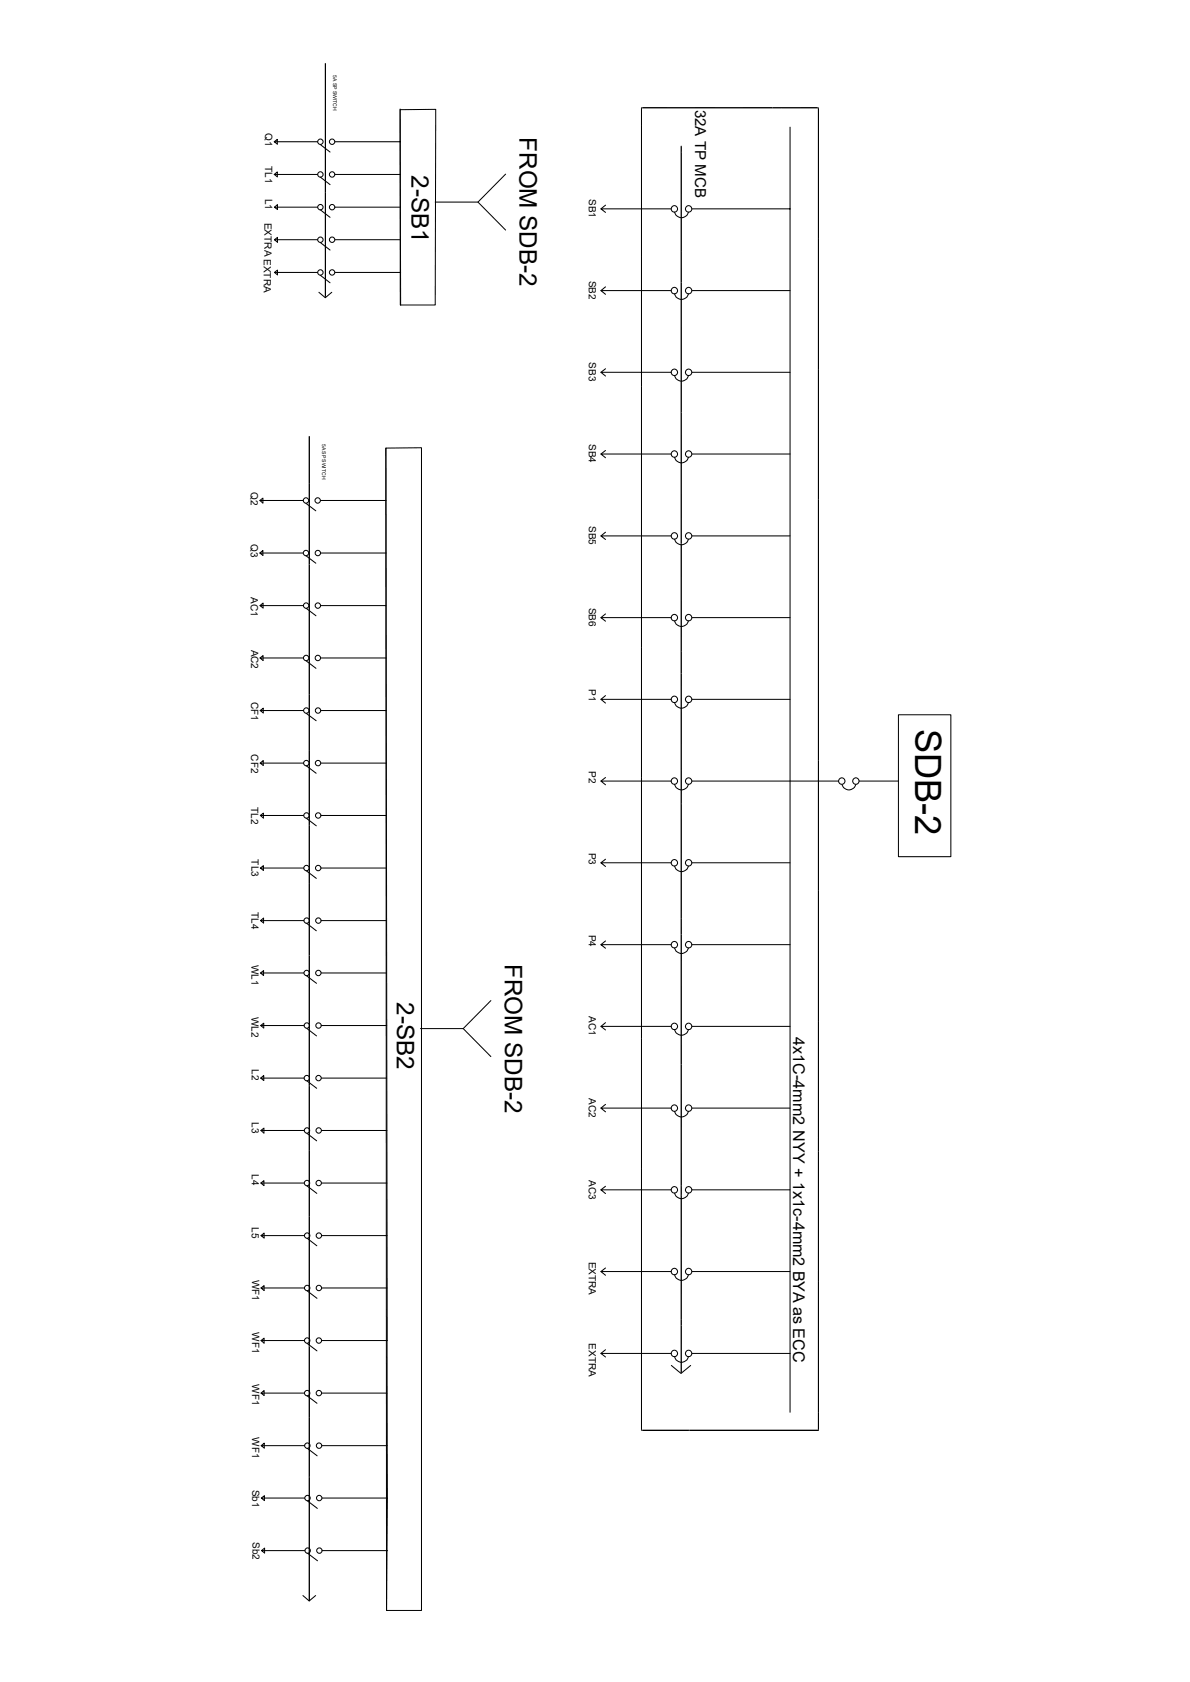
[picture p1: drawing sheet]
<svg xmlns="http://www.w3.org/2000/svg" width="297mm" height="420mm" viewBox="0 0 297 420" stroke-linecap="round" stroke-linejoin="round" font-family="sans-serif">
<defs><g id="words">
<text font-size="9.1" x="228.4" y="181.9" transform="rotate(90 228.4 181.9)">SDB-2</text>
<g font-size="6.1">
<text x="129.7" y="34.2" transform="rotate(90 129.7 34.2)">FROM SDB-2</text>
<text x="102.7" y="43.8" transform="rotate(90 102.7 43.8)">2-SB1</text>
<text x="126" y="240.7" transform="rotate(90 126 240.7)">FROM SDB-2</text>
<text x="99" y="250.2" transform="rotate(90 99 250.2)">2-SB2</text>
</g>
<text font-size="4" x="198" y="259" transform="rotate(90 198 259)">4x1C-4mm2 NYY + 1x1c-4mm2 BYA as ECC</text>
<text font-size="3.8" x="173.5" y="27.3" transform="rotate(90 173.5 27.3)">32A TP MCB</text>
<g font-size="2.5">
<text x="66.2" y="33.2" transform="rotate(90 66.2 33.2)">Q1</text>
<text x="66.2" y="41.4" transform="rotate(90 66.2 41.4)">TL1</text>
<text x="66.2" y="49.6" transform="rotate(90 66.2 49.6)">L1</text>
<text x="146.9" y="49.7" transform="rotate(90 146.9 49.7)">SB1</text>
<text x="66" y="55.6" transform="rotate(90 66 55.6)">EXTRA EXTRA</text>
<text x="146.9" y="70.1" transform="rotate(90 146.9 70.1)">SB2</text>
<text x="146.9" y="90.5" transform="rotate(90 146.9 90.5)">SB3</text>
<text x="146.9" y="110.9" transform="rotate(90 146.9 110.9)">SB4</text>
<text x="62.6" y="122.9" transform="rotate(90 62.6 122.9)">Q2</text>
<text x="146.9" y="131.3" transform="rotate(90 146.9 131.3)">SB5</text>
<text x="62.6" y="135.9" transform="rotate(90 62.6 135.9)">Q3</text>
<text x="62.6" y="149.1" transform="rotate(90 62.6 149.1)">AC1</text>
<text x="146.9" y="151.7" transform="rotate(90 146.9 151.7)">SB6</text>
<text x="62.7" y="162.2" transform="rotate(90 62.7 162.2)">AC2</text>
<text x="146.9" y="172.1" transform="rotate(90 146.9 172.1)">P1</text>
<text x="62.7" y="175.3" transform="rotate(90 62.7 175.3)">CF1</text>
<text x="62.7" y="188.4" transform="rotate(90 62.7 188.4)">CF2</text>
<text x="146.9" y="192.5" transform="rotate(90 146.9 192.5)">P2</text>
<text x="62.7" y="201.5" transform="rotate(90 62.7 201.5)">TL2</text>
<text x="62.7" y="214.6" transform="rotate(90 62.7 214.6)">TL3</text>
<text x="146.9" y="212.9" transform="rotate(90 146.9 212.9)">P3</text>
<text x="62.7" y="227.7" transform="rotate(90 62.7 227.7)">TL4</text>
<text x="146.9" y="233.3" transform="rotate(90 146.9 233.3)">P4</text>
<text x="62.8" y="240.8" transform="rotate(90 62.8 240.8)">WL1</text>
<text x="62.8" y="253.9" transform="rotate(90 62.8 253.9)">WL2</text>
<text x="146.9" y="253.8" transform="rotate(90 146.9 253.8)">AC1</text>
<text x="62.8" y="267" transform="rotate(90 62.8 267)">L2</text>
<text x="146.9" y="274.2" transform="rotate(90 146.9 274.2)">AC2</text>
<text x="62.8" y="280.2" transform="rotate(90 62.8 280.2)">L3</text>
<text x="62.9" y="293.2" transform="rotate(90 62.9 293.2)">L4</text>
<text x="146.9" y="294.6" transform="rotate(90 146.9 294.6)">AC3</text>
<text x="62.9" y="306.4" transform="rotate(90 62.9 306.4)">L5</text>
<text x="146.9" y="315" transform="rotate(90 146.9 315)">EXTRA</text>
<text x="62.9" y="319.5" transform="rotate(90 62.9 319.5)">WF1</text>
<text x="62.9" y="332.6" transform="rotate(90 62.9 332.6)">WF1</text>
<text x="146.9" y="335.4" transform="rotate(90 146.9 335.4)">EXTRA</text>
<text x="62.9" y="345.7" transform="rotate(90 62.9 345.7)">WF1</text>
<text x="63" y="358.8" transform="rotate(90 63 358.8)">WF1</text>
<text x="63" y="371.9" transform="rotate(90 63 371.9)">Sb1</text>
<text x="63" y="385" transform="rotate(90 63 385)">Sb2</text>
</g>
<g font-size="1.3">
<text x="83.2" y="18.8" transform="rotate(90 83.2 18.8)">5A SP SWITCH</text>
<text x="80.4" y="110.8" transform="rotate(90 80.4 110.8)">5A SP SWITCH</text>
</g>
</g></defs>
<g fill="none" stroke="#000" stroke-width=".25">
<path d="M81.2 15.8v.2M81.2 16.1v.2M81.2 16.4v.2M81.2 16.6v.2M81.2 16.9v.2M81.2 17.1v.2M81.2 17.4v.2M81.2 17.7v.1M81.2 17.9v.2M81.2 18.2v.1M81.2 18.4v.2M81.2 18.7v.1"/>
<path d="M81.2 18.9v.2M81.2 19.2v.1M81.2 19.4v.2M81.2 19.7v.2M81.2 19.9v.2M68.5 35.4l.7-.6v1.2l-.7-.6h10.7M80 36.1l2.4 1.9M81.2 20.2v.2M81.2 20.4v.2M81.2 20.7v.2M81.2 21v.1M81.2 21.2v.2"/>
<path d="M81.2 21.5v.1M81.2 21.7v.2M81.2 22v.1M81.2 22.2v.2M81.2 22.5v.1M81.2 22.7v.2M81.2 23v.2M81.2 23.2v.2M81.2 23.5v.2M81.2 23.7v.2M81.2 24v.2M81.2 24.3v.1"/>
<path d="M81.2 24.5v.2M81.2 24.8v.1M81.2 25v.2M81.2 25.3v.1M81.2 25.5v.2M81.2 25.8v.2M81.2 26v.2M81.2 26.3v.2M81.2 26.5v.2M81.2 26.8v.2M81.2 27.1v.1M81.2 27.3v.2"/>
<path d="M81.2 27.6v.1M81.2 27.8v.2M81.2 28.1v.1M81.2 28.3v.2M81.2 28.6v.1M81.2 28.8v.2M81.2 29.1v.2M81.2 29.3v.2M81.2 29.6v.2M81.2 29.8v.2M81.2 30.1v.2M81.2 30.4v.2"/>
<path d="M81.2 30.6v.2M81.2 30.9v.2M81.2 31.2v.1M81.2 31.4v.2M81.2 31.7v.1M81.2 31.9v.2M81.2 32.2v.1M81.2 32.4v.2M81.2 32.7v.2M81.2 32.9v.2M81.2 33.2v.2M81.2 33.4v.2"/>
<path d="M81.2 33.7v.2M81.2 34v.1M81.2 34.2v.2M81.2 34.5v.1M81.2 34.7v.2M81.2 35v.1M81.2 35.2v.2M81.2 35.5v.1M81.2 35.7v.2M81.2 36v.2M81.2 36.2v.2M81.2 36.5v.2"/>
<path d="M81.2 36.7v.2M81.2 37v.2M81.2 37.3v.1M81.2 37.5v.2M81.2 37.8v.1M81.2 38v.2M81.2 38.3v.1M81.2 38.5v.2M81.2 38.8v.1M81.2 39v.2M81.2 39.3v.2M81.2 39.5v.2"/>
<path d="M81.2 39.8v.2M83.6 35.4h16.3M99.9 27.4l8.9-.1-.2 48.9h-8.7zM99.9 27.2l.1 49M160.1 27.1v.2M160.1 27.4v.2M160.1 27.6v.2M160.1 27.9v.2M160.1 28.2v.1M160.1 28.4v.2M160.1 28.7v.1M160.1 28.9v.2"/>
<path d="M160.1 29.2v.1M160.1 29.4v.2M160.1 29.7v.1M160.1 29.9v.2M160.1 30.2v.2M160.1 30.4v.2M160.1 30.7v.2M160.1 30.9v.2M160.1 31.2v.2M160.1 31.5v.1M160.1 31.7v.2M160.1 32v.1"/>
<path d="M160.1 32.2v.2M160.1 32.5v.1M160.1 32.7v.2M160.1 33v.1M160.1 33.2v.2M160.1 33.5v.2M160.1 33.7v.2M160.1 34v.2M160.1 34.2v.2M160.1 34.5v.2M160.1 34.8v.1M160.1 35v.2"/>
<path d="M160.1 35.3v.1M160.1 35.5v.2M160.1 35.8v.1M160.1 36v.2M160.1 36.3v.1M160.1 36.5v.2M160.1 36.8v.2M160.1 37v.2M160.1 37.3v.2M160.1 37.5v.2M160.1 37.8v.2M160.1 38.1v.1"/>
<path d="M160.1 38.3v.2M160.1 38.6v.1M160.1 38.8v.2M160.1 39.1v.1M160.1 39.3v.2M160.1 39.6v.2M160.1 39.8v.2M160.3 26.9l-.2 .2M160.4 26.9h.1M160.6 26.9h.2M160.9 26.9h.1M161.1 26.9h.2"/>
<path d="M161.4 26.9h.1M161.6 26.9h.2M161.9 26.9h.2M162.1 26.9h.2M162.4 26.9h.2M162.6 26.9h.2M162.9 26.9h.2M163.2 26.9h.1M163.4 26.9h.2M163.7 26.9h.1M163.9 26.9h.2M164.2 26.9h.1"/>
<path d="M164.4 26.9h.2M164.7 26.9h.1M164.9 26.9h.2M165.2 26.9h.2M165.4 26.9h.2M165.7 26.9h.2M165.9 26.9h.2M166.2 26.9h.2M166.5 26.9h.1M166.7 26.9h.2M167 26.9h.1M167.2 26.9h.2"/>
<path d="M167.5 26.9h.1M167.7 26.9h.2M168 26.9h.1M168.2 26.9h.2M168.5 26.9h.2M168.7 26.9h.2M169 26.9h.2M169.2 26.9h.2M169.5 26.9h.2M169.8 26.9h.1M170 38v.2M170 38.3v.1"/>
<path d="M170 38.5v.2M170 38.8v.1M170 39v.2M170 39.3v.2M170 39.5v.2M170 39.8v.2M170 26.9h.2M170 36.5v.2M170 36.7v.2M170 37v.2M170 37.3v.1M170 37.5v.2"/>
<path d="M170 37.8v.1M170.3 26.9h.1M170.5 26.9h.2M170.8 26.9h.1M171 26.9h.2M171.3 26.9h.1M171.5 26.9h.2M171.8 26.9h.2M172 26.9h.2M172.3 26.9h.2M172.6 26.9h.1M172.8 26.9h.2"/>
<path d="M173.1 26.9h.1M173.3 26.9h.2M173.6 26.9h.2M173.9 26.9h.1M174.1 26.9h.2M174.4 26.9h.1M174.6 26.9h.2M174.9 26.9h.1M175.1 26.9h.2M175.4 26.9h.2M175.6 26.9h.2M175.9 26.9h.2"/>
<path d="M176.1 26.9h.2M176.4 26.9h.2M176.7 26.9h.1M176.9 26.9h.2M177.2 26.9h.1M177.4 26.9h.2M177.7 26.9h.1M177.9 26.9h.2M178.2 26.9h.2M178.4 26.9h.2M178.7 26.9h.2M178.9 26.9h.2"/>
<path d="M179.2 26.9h.2M179.5 26.9h.1M179.7 26.9h.2M180 26.9h.1M180.2 26.9h.2M180.5 26.9h.1M180.7 26.9h.2M181 26.9h.1M181.2 26.9h.2M181.5 26.9h.2M181.7 26.9h.2M182 26.9h.2"/>
<path d="M182.2 26.9h.2M182.5 26.9h.2M182.8 26.9h.1M183 26.9h.2M183.3 26.9h.1M183.5 26.9h.2M183.8 26.9h.1M184 26.9h.2M184.3 26.9h.1M184.5 26.9h.2M184.8 26.9h.2M185 26.9h.2"/>
<path d="M185.3 26.9h.2M185.5 26.9h.2M185.8 26.9h.2M186.1 26.9h.1M186.3 26.9h.2M186.6 26.9h.1M186.8 26.9h.2M187.1 26.9h.1M187.3 26.9h.2M187.6 26.9h.1M187.8 26.9h.2M188.1 26.9h.2"/>
<path d="M188.3 26.9h.2M188.6 26.9h.2M188.8 26.9h.2M189.1 26.9h.2M189.4 26.9h.1M189.6 26.9h.2M189.9 26.9h.1M190.1 26.9h.2M190.4 26.9h.1M190.6 26.9h.2M190.9 26.9h.2M191.1 26.9h.2"/>
<path d="M191.4 26.9h.2M191.6 26.9h.2M191.9 26.9h.2M192.2 26.9h.1M192.4 26.9h.2M192.7 26.9h.1M192.9 26.9h.2M193.2 26.9h.1M193.4 26.9h.2M193.7 26.9h.1M193.9 26.9h.2M194.2 26.9h.2"/>
<path d="M194.4 26.9h.2M194.7 26.9h.2M194.9 26.9h.2M195.2 26.9h.2M195.5 26.9h.1M195.7 26.9h.2M196 26.9h.1M196.2 26.9h.2M196.5 26.9h.1M196.7 26.9h.2M197 26.9h.1M197.2 31.7v320.9"/>
<path d="M197.2 26.9h.2M197.5 26.9h.2M197.7 26.9h.2M198 26.9h.2M198.2 26.9h.2M198.5 26.9h.2M198.8 26.9h.1M199 26.9h.2M199.3 26.9h.1M199.5 26.9h.2M199.8 26.9h.1M200 26.9h.2"/>
<path d="M200.3 26.9h.1M200.5 26.9h.2M200.8 26.9h.2M201 26.9h.2M201.3 26.9h.2M201.5 26.9h.2M201.8 26.9h.2M202.1 26.9h.1M202.3 26.9h.2M202.6 26.9h.1M202.8 26.9h.2M203.1 26.9h.1"/>
<path d="M203.3 26.9h.2M203.6 26.9h.2M203.8 26.9h.2M204.1 26.9l.2 .2M204.3 27.1v.2M204.3 27.4v.2M204.3 27.6v.2M204.3 27.9v.2M204.3 28.2v.1M204.3 28.4v.2M204.3 28.7v.1M204.3 28.9v.2"/>
<path d="M204.3 29.2v.1M204.3 29.4v.2M204.3 29.7v.1M204.3 29.9v.2M204.3 30.2v.2M204.3 30.4v.2M204.3 30.7v.2M204.3 30.9v.2M204.3 31.2v.2M204.3 31.5v.1M204.3 31.7v.2M204.3 32v.1"/>
<path d="M204.3 32.2v.2M204.3 32.5v.1M204.3 32.7v.2M204.3 33v.1M204.3 33.2v.2M204.3 33.5v.2M204.3 33.7v.2M204.3 34v.2M204.3 34.2v.2M204.3 34.5v.2M204.3 34.8v.1M204.3 35v.2"/>
<path d="M204.3 35.3v.1M204.3 35.5v.2M204.3 35.8v.1M204.3 36v.2M204.3 36.3v.1M204.3 36.5v.2M204.3 36.8v.2M204.3 37v.2M204.3 37.3v.2M204.3 37.5v.2M204.3 37.8v.2M204.3 38.1v.1"/>
<path d="M204.3 38.3v.2M204.3 38.6v.1M204.3 38.8v.2M204.3 39.1v.1M204.3 39.3v.2M204.3 39.6v.2M204.3 39.8v.2M68.5 43.6l.7-.7v1.3l-.7-.6h10.7M68.5 51.7l.8-.6v1.2l-.8-.6h10.7M68.5 59.9l.8-.6v1.2l-.8-.6h10.7M80 44.2l2.4 1.9M80 52.4l2.4 1.9"/>
<path d="M81.2 40v.2M81.2 40.3v.2M81.2 40.6v.1M81.2 40.8v.2M81.2 41.1v.1M81.2 41.3v.2M81.2 41.6v.1M81.2 41.8v.2M81.2 42.1v.1M81.2 42.3v.2M81.2 42.6v.2M81.2 42.8v.2"/>
<path d="M81.2 43.1v.2M81.2 43.3v.2M81.2 43.6v.2M81.2 43.9v.1M81.2 44.1v.2M81.2 44.4v.1M81.2 44.6v.2M81.2 44.9v.1M81.2 45.1v.2M81.2 45.4v.2M81.2 45.6v.2M81.2 45.9v.2"/>
<path d="M81.2 46.1v.2M81.2 46.4v.2M81.2 46.7v.1M81.2 46.9v.2M81.2 47.2v.1M81.2 47.4v.2M81.2 47.7v.1M81.2 47.9v.2M81.2 48.2v.1M81.2 48.4v.2M81.2 48.7v.2M81.2 48.9v.2"/>
<path d="M81.2 49.2v.2M81.2 49.4v.2M81.2 49.7v.2M81.2 50v.1M81.2 50.2v.2M81.2 50.5v.1M81.2 50.7v.2M81.2 51v.1M81.2 51.2v.2M81.2 51.5v.1M81.2 51.7v.2M81.2 52v.2"/>
<path d="M81.2 52.2v.2M81.2 52.5v.2M81.2 52.7v.2M81.2 53v.2M81.2 53.3v.1M81.2 53.5v.2M81.2 53.8v.1M81.2 54v.2M81.2 54.3v.1M81.2 54.5v.2M81.2 54.8v.1M81.2 55v.2"/>
<path d="M81.2 55.3v.2M81.2 55.5v.2M81.2 55.8v.2M81.2 56v.2M81.2 56.3v.2M81.2 56.6v.1M81.2 56.8v.2M81.2 57.1v.1M81.2 57.3v.2M81.2 57.6v.1M81.2 57.8v.2M81.2 58.1v.2"/>
<path d="M81.2 58.3v.2M81.2 58.6v.2M81.2 58.8v.2M81.2 59.1v.2M81.2 59.4v.1M81.2 59.6v.2M81.2 59.9v.1M83.6 43.6h16.3M83.6 51.7h16.3M83.7 59.9h16.2M108.6 50.5h10.7l6.9 6.9M126.2 43.5l-6.9 7"/>
<path d="M151.1 51.2l-1.1 1M160.1 40.1v.2M160.1 40.3v.2M160.1 40.6v.2M160.1 40.9v.1M160.1 41.1v.2M160.1 41.4v.1M160.1 41.6v.2M160.1 41.9v.1M160.1 42.1v.2M160.1 42.4v.1M160.1 42.6v.2"/>
<path d="M160.1 42.9v.2M160.1 43.1v.2M160.1 43.4v.2M160.1 43.6v.2M160.1 43.9v.2M160.1 44.2v.1M160.1 44.4v.2M160.1 44.7v.1M160.1 44.9v.2M160.1 45.2v.1M160.1 45.4v.2M160.1 45.7v.1"/>
<path d="M160.1 45.9v.2M160.1 46.2v.2M160.1 46.4v.2M160.1 46.7v.2M160.1 46.9v.2M160.1 47.2v.2M160.1 47.5v.1M160.1 47.7v.2M160.1 48v.1M160.1 48.2v.2M160.1 48.5v.1M160.1 48.7v.2"/>
<path d="M160.1 49v.1M160.1 49.2v.2M160.1 49.5v.2M160.1 49.7v.2M160.1 50v.2M160.1 50.2v.2M160.1 50.5v.2M160.1 50.8v.2M160.1 51.1v.1M160.1 51.3v.2M160.1 51.6v.1M160.1 51.8v.2"/>
<path d="M160.1 52.1v.1M160.1 52.3v.2M160.1 52.6v.1M160.1 52.8v.2M160.1 53.1v.2M160.1 53.3v.2M160.1 53.6v.2M160.1 53.8v.2M160.1 54.1v.2M160.1 54.4v.1M160.1 54.6v.2M160.1 54.9v.1"/>
<path d="M160.1 55.1v.2M160.1 55.4v.1M160.1 55.6v.2M160.1 55.9v.1M160.1 56.1v.2M160.1 56.4v.2M160.1 56.6v.2M160.1 56.9v.2M160.1 57.2v.1M160.1 57.4v.2M160.1 57.7v.1M160.1 57.9v.2"/>
<path d="M160.1 58.2v.1M160.1 58.4v.2M160.1 58.7v.1M160.1 58.9v.2M160.1 59.2v.2M160.1 59.4v.2M160.1 59.7v.2M160.1 59.9v.2M167.5 52.2h-17.5l1.1 .8M168.4 53a1.79 1.79 0 0 0 1.7 1.4 1.79 1.79 0 0 0 1.7-1.4M170 40v.2M170 40.3v.2"/>
<path d="M170 40.6v.1M170 40.8v.2M170 41.1v.1M170 41.3v.2M170 41.6v.1M170 41.8v.2M170 42.1v.1M170 42.3v.2M170 42.6v.2M170 42.8v.2M170 43.1v.2M170 43.3v.2"/>
<path d="M170 43.6v.2M170 43.9v.1M170 44.1v.2M170 44.4v.1M170 44.6v.2M170 44.9v.1M170 45.1v.2M170 45.4v.2M170 45.6v.2M170 45.9v.2M170 46.1v.2M170 46.4v.2"/>
<path d="M170 46.7v.1M170 46.9v.2M170 47.2v.1M170 47.4v.2M170 47.7v.1M170 47.9v.2M170 48.2v.1M170 48.4v.2M170 48.7v.2M170 48.9v.2M170 49.2v.2M170 49.4v.2"/>
<path d="M170 49.7v.2M170 50v.1M170 50.2v.2M170 50.5v.1M170 50.7v.2M170 51v.1M170 51.2v.2M170 51.5v.1M170 51.7v.2M170 52v.2M170 52.2v.2M170 52.5v.2"/>
<path d="M170 52.7v.2M170 53v.2M170 53.3v.1M170 53.5v.2M170 53.8v.1M170 54v.2M170 54.3v.1M170 54.5v.2M170 54.8v.1M170 55v.2M170 55.3v.2M170 55.5v.2"/>
<path d="M170 55.8v.2M170 56v.2M170 56.3v.2M170 56.6v.1M170 56.8v.2M170 57.1v.1M170 57.3v.2M170 57.6v.1M170 57.8v.2M170 58.1v.2M170 58.3v.2M170 58.6v.2"/>
<path d="M170 58.8v.2M170 59.1v.2M170 59.4v.1M170 59.6v.2M170 59.9v.1M172.7 52.2h24.5M204.3 40.1v.2M204.3 40.3v.2M204.3 40.6v.2M204.3 40.9v.1M204.3 41.1v.2M204.3 41.4v.1"/>
<path d="M204.3 41.6v.2M204.3 41.9v.1M204.3 42.1v.2M204.3 42.4v.1M204.3 42.6v.2M204.3 42.9v.2M204.3 43.1v.2M204.3 43.4v.2M204.3 43.6v.2M204.3 43.9v.2M204.3 44.2v.1M204.3 44.4v.2"/>
<path d="M204.3 44.7v.1M204.3 44.9v.2M204.3 45.2v.1M204.3 45.4v.2M204.3 45.7v.1M204.3 45.9v.2M204.3 46.2v.2M204.3 46.4v.2M204.3 46.7v.2M204.3 46.9v.2M204.3 47.2v.2M204.3 47.5v.1"/>
<path d="M204.3 47.7v.2M204.3 48v.1M204.3 48.2v.2M204.3 48.5v.1M204.3 48.7v.2M204.3 49v.1M204.3 49.2v.2M204.3 49.5v.2M204.3 49.7v.2M204.3 50v.2M204.3 50.2v.2M204.3 50.5v.2"/>
<path d="M204.3 50.8v.2M204.3 51.1v.1M204.3 51.3v.2M204.3 51.6v.1M204.3 51.8v.2M204.3 52.1v.1M204.3 52.3v.2M204.3 52.6v.1M204.3 52.8v.2M204.3 53.1v.2M204.3 53.3v.2M204.3 53.6v.2"/>
<path d="M204.3 53.8v.2M204.3 54.1v.2M204.3 54.4v.1M204.3 54.6v.2M204.3 54.9v.1M204.3 55.1v.2M204.3 55.4v.1M204.3 55.6v.2M204.3 55.9v.1M204.3 56.1v.2M204.3 56.4v.2M204.3 56.6v.2"/>
<path d="M204.3 56.9v.2M204.3 57.2v.1M204.3 57.4v.2M204.3 57.7v.1M204.3 57.9v.2M204.3 58.2v.1M204.3 58.4v.2M204.3 58.7v.1M204.3 58.9v.2M204.3 59.2v.2M204.3 59.4v.2M204.3 59.7v.2"/>
<path d="M204.3 59.9v.2M68.5 68l.8-.6v1.2l-.8-.6h10.7M79.6 73l1.6 1.3 1.6-1.3M80 60.6l2.4 1.8M80 68.7l2.4 1.9M81.2 60.1v.2M81.2 60.4v.1M81.2 60.6v.2M81.2 60.9v.1M81.2 61.1v.2M81.2 61.4v.2M81.2 61.6v.2"/>
<path d="M81.2 61.9v.2M81.2 62.1v.2M81.2 62.4v.2M81.2 62.7v.1M81.2 62.9v.2M81.2 63.2v.1M81.2 63.4v.2M81.2 63.7v.2M81.2 64v.1M81.2 64.2v.2M81.2 64.5v.1M81.2 64.7v.2"/>
<path d="M81.2 65v.2M81.2 65.2v.2M81.2 65.5v.2M81.2 65.7v.2M81.2 66v.2M81.2 66.3v.1M81.2 66.5v.2M81.2 66.8v.1M81.2 67v.2M81.2 67.3v.1M81.2 67.5v.2M81.2 67.8v.1"/>
<path d="M81.2 68v.2M81.2 68.3v.2M81.2 68.5v.2M81.2 68.8v.2M81.2 69v.2M81.2 69.3v.2M81.2 69.6v.1M81.2 69.8v.2M81.2 70.1v.1M81.2 70.3v.2M81.2 70.6v.1M81.2 70.8v.2"/>
<path d="M81.2 71.1v.1M81.2 71.3v.2M81.2 71.6v.2M81.2 71.8v.2M81.2 72.1v.2M81.2 72.3v.2M81.2 72.6v.2M81.2 72.9v.1M81.2 73.1v.2M81.2 73.4v.1M81.2 73.6v.2M81.2 73.9v.1"/>
<path d="M81.2 74.1v.2M83.7 68h16.3M151.1 71.6l-1.1 1M160.1 60.2v.2M160.1 60.5v.1M160.1 60.7v.2M160.1 61v.1M160.1 61.2v.2M160.1 61.5v.1M160.1 61.7v.2M160.1 62v.1M160.1 62.2v.2"/>
<path d="M160.1 62.5v.2M160.1 62.7v.2M160.1 63v.2M160.1 63.2v.2M160.1 63.5v.2M160.1 63.8v.1M160.1 64v.2M160.1 64.3v.1M160.1 64.5v.2M160.1 64.8v.1M160.1 65v.2M160.1 65.3v.1"/>
<path d="M160.1 65.5v.2M160.1 65.8v.2M160.1 66v.2M160.1 66.3v.2M160.1 66.5v.2M160.1 66.8v.2M160.1 67.1v.1M160.1 67.3v.2M160.1 67.6v.1M160.1 67.8v.2M160.1 68.1v.1M160.1 68.3v.2"/>
<path d="M160.1 68.6v.1M160.1 68.8v.2M160.1 69.1v.2M160.1 69.3v.2M160.1 69.6v.2M160.1 69.8v.2M160.1 70.1v.2M160.1 70.4v.1M160.1 70.6v.2M160.1 70.9v.1M160.1 71.1v.2M160.1 71.4v.1"/>
<path d="M160.1 71.6v.2M160.1 71.9v.2M160.1 72.1v.2M160.1 72.4v.2M160.1 72.6v.2M160.1 72.9v.2M160.1 73.2v.1M160.1 73.4v.2M160.1 73.7v.1M160.1 73.9v.2M160.1 74.2v.1M160.1 74.4v.2"/>
<path d="M160.1 74.7v.1M160.1 74.9v.2M160.1 75.2v.2M160.1 75.4v.2M160.1 75.7v.2M160.1 75.9v.2M160.1 76.2v.2M160.1 76.5v.1M160.1 76.7v.2M160.1 77v.1M160.1 77.2v.2M160.1 77.5v.1"/>
<path d="M160.1 77.7v.2M160.1 78v.1M160.1 78.2v.2M160.1 78.5v.2M160.1 78.7v.2M160.1 79v.2M160.1 79.2v.2M160.1 79.5v.2M160.1 79.8v.1M167.5 72.6h-17.5l1.1 .9M168.4 73.4a1.79 1.79 0 0 0 1.7 1.4 1.79 1.79 0 0 0 1.7-1.4M170 60.1v.2"/>
<path d="M170 60.4v.1M170 60.6v.2M170 60.9v.1M170 61.1v.2M170 61.4v.2M170 61.6v.2M170 61.9v.2M170 62.1v.2M170 62.4v.2M170 62.7v.2M170 62.9v.2M170 63.2v.2"/>
<path d="M170 63.5v.1M170 63.7v.2M170 64v.1M170 64.2v.2M170 64.5v.1M170 64.7v.2M170 65v.2M170 65.2v.2M170 65.5v.2M170 65.7v.2M170 66v.2M170 66.3v.1"/>
<path d="M170 66.5v.2M170 66.8v.1M170 67v.2M170 67.3v.1M170 67.5v.2M170 67.8v.1M170 68v.2M170 68.3v.2M170 68.5v.2M170 68.8v.2M170 69v.2M170 69.3v.2"/>
<path d="M170 69.6v.1M170 69.8v.2M170 70.1v.1M170 70.3v.2M170 70.6v.1M170 70.8v.2M170 71.1v.1M170 71.3v.2M170 71.6v.2M170 71.8v.2M170 72.1v.2M170 72.3v.2"/>
<path d="M170 72.6v.2M170 72.9v.1M170 73.1v.2M170 73.4v.1M170 73.6v.2M170 73.9v.1M170 74.1v.2M170 74.4v.1M170 74.6v.2M170 74.9v.2M170 75.1v.2M170 75.4v.2"/>
<path d="M170 75.6v.2M170 75.9v.2M170 76.2v.1M170 76.4v.2M170 76.7v.1M170 76.9v.2M170 77.2v.1M170 77.4v.2M170 77.7v.2M170 77.9v.2M170 78.2v.2M170 78.4v.2"/>
<path d="M170 78.7v.2M170 79v.1M170 79.2v.2M170 79.5v.1M170 79.7v.2M170 80v.1M172.7 72.6h24.5M204.3 60.2v.2M204.3 60.5v.1M204.3 60.7v.2M204.3 61v.1M204.3 61.2v.2"/>
<path d="M204.3 61.5v.1M204.3 61.7v.2M204.3 62v.1M204.3 62.2v.2M204.3 62.5v.2M204.3 62.7v.2M204.3 63v.2M204.3 63.2v.2M204.3 63.5v.2M204.3 63.8v.1M204.3 64v.2M204.3 64.3v.1"/>
<path d="M204.3 64.5v.2M204.3 64.8v.1M204.3 65v.2M204.3 65.3v.1M204.3 65.5v.2M204.3 65.8v.2M204.3 66v.2M204.3 66.3v.2M204.3 66.5v.2M204.3 66.8v.2M204.3 67.1v.1M204.3 67.3v.2"/>
<path d="M204.3 67.6v.1M204.3 67.8v.2M204.3 68.1v.1M204.3 68.3v.2M204.3 68.6v.1M204.3 68.8v.2M204.3 69.1v.2M204.3 69.3v.2M204.3 69.6v.2M204.3 69.9v.1M204.3 70.1v.2M204.3 70.4v.1"/>
<path d="M204.3 70.6v.2M204.3 70.9v.1M204.3 71.1v.2M204.3 71.4v.1M204.3 71.6v.2M204.3 71.9v.2M204.3 72.1v.2M204.3 72.4v.2M204.3 72.6v.2M204.3 72.9v.2M204.3 73.2v.1M204.3 73.4v.2"/>
<path d="M204.3 73.7v.1M204.3 73.9v.2M204.3 74.2v.1M204.3 74.4v.2M204.3 74.7v.1M204.3 74.9v.2M204.3 75.2v.2M204.3 75.4v.2M204.3 75.7v.2M204.3 75.9v.2M204.3 76.2v.2M204.3 76.5v.1"/>
<path d="M204.3 76.7v.2M204.3 77v.1M204.3 77.2v.2M204.3 77.5v.1M204.3 77.7v.2M204.3 78v.1M204.3 78.2v.2M204.3 78.5v.2M204.3 78.7v.2M204.3 79v.2M204.3 79.2v.2M204.3 79.5v.2"/>
<path d="M204.3 79.8v.1M151.1 92.1l-1.1 .9M160.1 80v.2M160.1 80.3v.1M160.1 80.5v.2M160.1 80.8v.1M160.1 81v.2M160.1 81.3v.1M160.1 81.5v.2M160.1 81.8v.2M160.1 82v.2M160.1 82.3v.2"/>
<path d="M160.1 82.5v.2M160.1 82.8v.2M160.1 83.1v.1M160.1 83.3v.2M160.1 83.6v.1M160.1 83.8v.2M160.1 84.1v.2M160.1 84.4v.1M160.1 84.6v.2M160.1 84.9v.1M160.1 85.1v.2M160.1 85.4v.2"/>
<path d="M160.1 85.6v.2M160.1 85.9v.2M160.1 86.1v.2M160.1 86.4v.2M160.1 86.7v.1M160.1 86.9v.2M160.1 87.2v.1M160.1 87.4v.2M160.1 87.7v.1M160.1 87.9v.2M160.1 88.2v.1M160.1 88.4v.2"/>
<path d="M160.1 88.7v.2M160.1 88.9v.2M160.1 89.2v.2M160.1 89.5v.1M160.1 89.7v.2M160.1 90v.1M160.1 90.2v.2M160.1 90.5v.1M160.1 90.7v.2M160.1 91v.1M160.1 91.2v.2M160.1 91.5v.2"/>
<path d="M160.1 91.7v.2M160.1 92v.2M160.1 92.2v.2M160.1 92.5v.2M160.1 92.8v.1M160.1 93v.2M160.1 93.3v.1M160.1 93.5v.2M160.1 93.8v.1M160.1 94v.2M160.1 94.3v.1M160.1 94.5v.2"/>
<path d="M160.1 94.8v.2M160.1 95v.2M160.1 95.3v.2M160.1 95.5v.2M160.1 95.8v.2M160.1 96.1v.1M160.1 96.3v.2M160.1 96.6v.1M160.1 96.8v.2M160.1 97.1v.1M160.1 97.3v.2M160.1 97.6v.1"/>
<path d="M160.1 97.8v.2M160.1 98.1v.2M160.1 98.3v.2M160.1 98.6v.2M160.1 98.8v.2M160.1 99.1v.2M160.1 99.4v.1M160.1 99.6v.2M160.1 99.9v.1M167.5 93h-17.5l1.1 .9M168.4 93.8a1.79 1.79 0 0 0 1.7 1.4 1.79 1.79 0 0 0 1.7-1.4M170 80.2v.2"/>
<path d="M170 80.5v.1M170 80.7v.2M170 81v.2M170 81.2v.2M170 81.5v.2M170 81.7v.2M170 82v.2M170 82.3v.1M170 82.5v.2M170 82.8v.1M170 83v.2M170 83.3v.1"/>
<path d="M170 83.5v.2M170 83.8v.1M170 84v.2M170 84.3v.2M170 84.5v.2M170 84.8v.2M170 85v.2M170 85.3v.2M170 85.6v.1M170 85.8v.2M170 86.1v.1M170 86.3v.2"/>
<path d="M170 86.6v.1M170 86.8v.2M170 87.1v.1M170 87.3v.2M170 87.6v.2M170 87.8v.2M170 88.1v.2M170 88.3v.2M170 88.6v.2M170 88.9v.1M170 89.1v.2M170 89.4v.1"/>
<path d="M170 89.6v.2M170 89.9v.1M170 90.1v.2M170 90.4v.2M170 90.6v.2M170 90.9v.2M170 91.1v.2M170 91.4v.2M170 91.7v.1M170 91.9v.2M170 92.2v.1M170 92.4v.2"/>
<path d="M170 92.7v.1M170 92.9v.2M170 93.2v.1M170 93.4v.2M170 93.7v.2M170 93.9v.2M170 94.2v.2M170 94.4v.2M170 94.7v.2M170 95v.1M170 95.2v.2M170 95.5v.1"/>
<path d="M170 95.7v.2M170 96v.2M170 96.3v.1M170 96.5v.2M170 96.8v.1M170 97v.2M170 97.3v.2M170 97.5v.2M170 97.8v.2M170 98v.2M170 98.3v.2M170 98.6v.1"/>
<path d="M170 98.8v.2M170 99.1v.1M170 99.3v.2M170 99.6v.1M170 99.8v.2M172.7 93h24.5M204.3 80v.2M204.3 80.3v.1M204.3 80.5v.2M204.3 80.8v.1M204.3 81v.2M204.3 81.3v.1"/>
<path d="M204.3 81.5v.2M204.3 81.8v.2M204.3 82v.2M204.3 82.3v.2M204.3 82.6v.1M204.3 82.8v.2M204.3 83.1v.1M204.3 83.3v.2M204.3 83.6v.1M204.3 83.8v.2M204.3 84.1v.2M204.3 84.4v.1"/>
<path d="M204.3 84.6v.2M204.3 84.9v.1M204.3 85.1v.2M204.3 85.4v.2M204.3 85.6v.2M204.3 85.9v.2M204.3 86.1v.2M204.3 86.4v.2M204.3 86.7v.1M204.3 86.9v.2M204.3 87.2v.1M204.3 87.4v.2"/>
<path d="M204.3 87.7v.1M204.3 87.9v.2M204.3 88.2v.1M204.3 88.4v.2M204.3 88.7v.2M204.3 88.9v.2M204.3 89.2v.2M204.3 89.5v.1M204.3 89.7v.2M204.3 90v.1M204.3 90.2v.2M204.3 90.5v.1"/>
<path d="M204.3 90.7v.2M204.3 91v.1M204.3 91.2v.2M204.3 91.5v.2M204.3 91.7v.2M204.3 92v.2M204.3 92.2v.2M204.3 92.5v.2M204.3 92.8v.1M204.3 93v.2M204.3 93.3v.1M204.3 93.5v.2"/>
<path d="M204.3 93.8v.1M204.3 94v.2M204.3 94.3v.1M204.3 94.5v.2M204.3 94.8v.2M204.3 95v.2M204.3 95.3v.2M204.3 95.5v.2M204.3 95.8v.2M204.3 96.1v.1M204.3 96.3v.2M204.3 96.6v.1"/>
<path d="M204.3 96.8v.2M204.3 97.1v.1M204.3 97.3v.2M204.3 97.6v.1M204.3 97.8v.2M204.3 98.1v.2M204.3 98.3v.2M204.3 98.6v.2M204.3 98.8v.2M204.3 99.1v.2M204.3 99.4v.1M204.3 99.6v.2"/>
<path d="M204.3 99.9v.1M77.2 109v.1M77.2 109.2v.1M77.2 109.4v.2M77.2 109.7v.2M77.2 109.9v.2M77.2 110.2v.2M77.2 110.4v.2M77.2 110.7v.2M77.2 111v.1M77.2 111.2v.2M77.2 111.5v.1"/>
<path d="M77.2 111.7v.2M77.2 112v.1M77.2 112.2v.2M77.2 112.5v.1M77.2 112.7v.2M77.2 113v.2M77.2 113.2v.2M77.2 113.5v.2M77.2 113.7v.2M77.2 114v.2M77.2 114.3v.1M77.2 114.5v.2"/>
<path d="M77.2 114.8v.1M77.2 115v.2M77.2 115.3v.1M77.2 115.5v.2M77.2 115.8v.2M77.2 116v.2M77.2 116.3v.2M77.2 116.5v.2M77.2 116.8v.2M77.2 117.1v.1M77.2 117.3v.2M77.2 117.6v.1"/>
<path d="M77.2 117.8v.2M77.2 118.1v.1M77.2 118.3v.2M77.2 118.6v.1M77.2 118.8v.2M77.2 119.1v.2M77.2 119.3v.2M77.2 119.6v.2M77.2 119.8v.2M96.3 111.9l8.9-.1v290.3h-8.7zM96.3 111.9l.3 222.8M151.1 112.5l-1.1 .9"/>
<path d="M160.1 100.1v.2M160.1 100.4v.1M160.1 100.6v.2M160.1 100.9v.1M160.1 101.1v.2M160.1 101.4v.2M160.1 101.6v.2M160.1 101.9v.2M160.1 102.2v.1M160.1 102.4v.2M160.1 102.7v.1M160.1 102.9v.2"/>
<path d="M160.1 103.2v.1M160.1 103.4v.2M160.1 103.7v.1M160.1 103.9v.2M160.1 104.2v.2M160.1 104.4v.2M160.1 104.7v.2M160.1 104.9v.2M160.1 105.2v.2M160.1 105.5v.1M160.1 105.7v.2M160.1 106v.1"/>
<path d="M160.1 106.2v.2M160.1 106.5v.1M160.1 106.7v.2M160.1 107v.1M160.1 107.2v.2M160.1 107.5v.2M160.1 107.7v.2M160.1 108v.2M160.1 108.2v.2M160.1 108.5v.2M160.1 108.8v.1M160.1 109v.2"/>
<path d="M160.1 109.3v.1M160.1 109.5v.2M160.1 109.8v.1M160.1 110v.2M160.1 110.3v.1M160.1 110.5v.2M160.1 110.8v.2M160.1 111v.2M160.1 111.3v.2M160.1 111.5v.2M160.1 111.8v.2M160.1 112.1v.1"/>
<path d="M160.1 112.3v.2M160.1 112.6v.1M160.1 112.8v.2M160.1 113.1v.1M160.1 113.3v.2M160.1 113.6v.1M160.1 113.8v.2M160.1 114.1v.2M160.1 114.3v.2M160.1 114.6v.2M160.1 114.9v.1M160.1 115.1v.2"/>
<path d="M160.1 115.4v.1M160.1 115.6v.2M160.1 115.9v.1M160.1 116.1v.2M160.1 116.4v.1M160.1 116.6v.2M160.1 116.9v.2M160.1 117.1v.2M160.1 117.4v.2M160.1 117.7v.2M160.1 117.9v.2M160.1 118.2v.2"/>
<path d="M160.1 118.4v.2M160.1 118.7v.2M160.1 119v.1M160.1 119.2v.2M160.1 119.5v.1M160.1 119.7v.2M160.1 120v.1M167.5 113.4h-17.5l1.1 .9M168.4 114.2a1.79 1.79 0 0 0 1.7 1.4 1.79 1.79 0 0 0 1.7-1.4M170 100.1v.1M170 100.3v.2M170 100.6v.2"/>
<path d="M170 100.8v.2M170 101.1v.2M170 101.3v.2M170 101.6v.2M170 101.9v.1M170 102.1v.2M170 102.4v.1M170 102.6v.2M170 102.9v.1M170 103.1v.2M170 103.4v.1M170 103.6v.2"/>
<path d="M170 103.9v.2M170 104.1v.2M170 104.4v.2M170 104.6v.2M170 104.9v.2M170 105.2v.1M170 105.4v.2M170 105.7v.1M170 105.9v.2M170 106.2v.1M170 106.4v.2M170 106.7v.1"/>
<path d="M170 106.9v.2M170 107.2v.2M170 107.4v.2M170 107.7v.2M170 108v.1M170 108.2v.2M170 108.5v.1M170 108.7v.2M170 109v.1M170 109.2v.2M170 109.5v.1M170 109.7v.2"/>
<path d="M170 110v.2M170 110.2v.2M170 110.5v.2M170 110.7v.2M170 111v.2M170 111.3v.1M170 111.5v.2M170 111.8v.1M170 112v.2M170 112.3v.1M170 112.5v.2M170 112.8v.1"/>
<path d="M170 113v.2M170 113.3v.2M170 113.5v.2M170 113.8v.2M170 114v.2M170 114.3v.2M170 114.6v.1M170 114.8v.2M170 115.1v.1M170 115.3v.2M170 115.6v.1M170 115.8v.2"/>
<path d="M170 116.1v.1M170 116.3v.2M170 116.6v.2M170 116.8v.2M170 117.1v.2M170 117.3v.2M170 117.6v.2M170 117.9v.1M170 118.1v.2M170 118.4v.1M170 118.6v.2M170 118.9v.1"/>
<path d="M170 119.1v.2M170 119.4v.1M170 119.6v.2M170 119.9v.2M172.7 113.4h24.5M204.3 100.1v.2M204.3 100.4v.1M204.3 100.6v.2M204.3 100.9v.1M204.3 101.1v.2M204.3 101.4v.2M204.3 101.6v.2"/>
<path d="M204.3 101.9v.2M204.3 102.2v.1M204.3 102.4v.2M204.3 102.7v.1M204.3 102.9v.2M204.3 103.2v.1M204.3 103.4v.2M204.3 103.7v.1M204.3 103.9v.2M204.3 104.2v.2M204.3 104.4v.2M204.3 104.7v.2"/>
<path d="M204.3 104.9v.2M204.3 105.2v.2M204.3 105.5v.1M204.3 105.7v.2M204.3 106v.1M204.3 106.2v.2M204.3 106.5v.1M204.3 106.7v.2M204.3 107v.1M204.3 107.2v.2M204.3 107.5v.2M204.3 107.7v.2"/>
<path d="M204.3 108v.2M204.3 108.2v.2M204.3 108.5v.2M204.3 108.8v.1M204.3 109v.2M204.3 109.3v.1M204.3 109.5v.2M204.3 109.8v.1M204.3 110v.2M204.3 110.3v.1M204.3 110.5v.2M204.3 110.8v.2"/>
<path d="M204.3 111v.2M204.3 111.3v.2M204.3 111.5v.2M204.3 111.8v.2M204.3 112.1v.1M204.3 112.3v.2M204.3 112.6v.1M204.3 112.8v.2M204.3 113.1v.1M204.3 113.3v.2M204.3 113.6v.1M204.3 113.8v.2"/>
<path d="M204.3 114.1v.2M204.3 114.3v.2M204.3 114.6v.2M204.3 114.9v.1M204.3 115.1v.2M204.3 115.4v.1M204.3 115.6v.2M204.3 115.9v.1M204.3 116.1v.2M204.3 116.4v.1M204.3 116.6v.2M204.3 116.9v.2"/>
<path d="M204.3 117.1v.2M204.3 117.4v.2M204.3 117.7v.2M204.3 117.9v.2M204.3 118.2v.2M204.3 118.4v.2M204.3 118.7v.2M204.3 119v.1M204.3 119.2v.2M204.3 119.5v.1M204.3 119.7v.2M204.3 120v.1"/>
<path d="M64.9 125l.7-.6v1.2l-.7-.6h10.7M64.9 138.1l.7-.6v1.2l-.7-.6h10.8M76.4 125.7l2.4 1.9M76.4 138.8l2.4 1.8M77.2 120.1v.2M77.2 120.4v.1M77.2 120.6v.2M77.2 120.9v.2M77.2 121.2v.1M77.2 121.4v.2M77.2 121.7v.1M77.2 121.9v.2"/>
<path d="M77.2 122.2v.1M77.2 122.4v.2M77.2 122.7v.2M77.2 122.9v.2M77.2 123.2v.2M77.2 123.4v.2M77.2 123.7v.2M77.2 124v.1M77.2 124.2v.2M77.2 124.5v.1M77.2 124.7v.2M77.2 125v.1"/>
<path d="M77.2 125.2v.2M77.2 125.5v.1M77.2 125.7v.2M77.2 126v.2M77.2 126.2v.2M77.2 126.5v.2M77.2 126.7v.2M77.2 127v.2M77.2 127.3v.1M77.2 127.5v.2M77.2 127.8v.1M77.2 128v.2"/>
<path d="M77.2 128.3v.1M77.2 128.5v.2M77.2 128.8v.1M77.2 129v.2M77.2 129.3v.2M77.2 129.5v.2M77.2 129.8v.2M77.2 130v.2M77.2 130.3v.2M77.2 130.6v.1M77.2 130.8v.2M77.2 131.1v.1"/>
<path d="M77.2 131.3v.2M77.2 131.6v.1M77.2 131.8v.2M77.2 132.1v.1M77.2 132.3v.2M77.2 132.6v.2M77.2 132.8v.2M77.2 133.1v.2M77.2 133.4v.1M77.2 133.6v.2M77.2 133.9v.1M77.2 134.1v.2"/>
<path d="M77.2 134.4v.1M77.2 134.6v.2M77.2 134.9v.1M77.2 135.1v.2M77.2 135.4v.2M77.2 135.6v.2M77.2 135.9v.2M77.2 136.1v.2M77.2 136.4v.2M77.2 136.7v.1M77.2 136.9v.2M77.2 137.2v.1"/>
<path d="M77.2 137.4v.2M77.2 137.7v.1M77.2 137.9v.2M77.2 138.2v.1M77.2 138.4v.2M77.2 138.7v.2M77.2 138.9v.2M77.2 139.2v.2M77.2 139.4v.2M77.2 139.7v.2M77.2 140v.1M80 125h16.3"/>
<path d="M80 138.1h16.4M151.1 132.9l-1.1 .9M160.1 120.2v.2M160.1 120.5v.2M160.1 120.7v.2M160.1 121v.2M160.1 121.2v.2M160.1 121.5v.2M160.1 121.8v.1M160.1 122v.2M160.1 122.3v.1M160.1 122.5v.2"/>
<path d="M160.1 122.8v.1M160.1 123v.2M160.1 123.3v.1M160.1 123.5v.2M160.1 123.8v.2M160.1 124v.2M160.1 124.3v.2M160.1 124.5v.2M160.1 124.8v.2M160.1 125.1v.1M160.1 125.3v.2M160.1 125.6v.1"/>
<path d="M160.1 125.8v.2M160.1 126.1v.1M160.1 126.3v.2M160.1 126.6v.1M160.1 126.8v.2M160.1 127.1v.2M160.1 127.3v.2M160.1 127.6v.2M160.1 127.8v.2M160.1 128.1v.2M160.1 128.4v.1M160.1 128.6v.2"/>
<path d="M160.1 128.9v.1M160.1 129.1v.2M160.1 129.4v.1M160.1 129.6v.2M160.1 129.9v.1M160.1 130.1v.2M160.1 130.4v.2M160.1 130.6v.2M160.1 130.9v.2M160.1 131.1v.2M160.1 131.4v.2M160.1 131.7v.1"/>
<path d="M160.1 131.9v.2M160.1 132.2v.1M160.1 132.4v.2M160.1 132.7v.1M160.1 132.9v.2M160.1 133.2v.1M160.1 133.4v.2M160.1 133.7v.2M160.1 133.9v.2M160.1 134.2v.2M160.1 134.5v.1M160.1 134.7v.2"/>
<path d="M160.1 135v.1M160.1 135.2v.2M160.1 135.5v.1M160.1 135.7v.2M160.1 136v.1M160.1 136.2v.2M160.1 136.5v.2M160.1 136.7v.2M160.1 137v.2M160.1 137.2v.2M160.1 137.5v.2M160.1 137.8v.1"/>
<path d="M160.1 138v.2M160.1 138.3v.1M160.1 138.5v.2M160.1 138.8v.1M160.1 139v.2M160.1 139.3v.1M160.1 139.5v.2M160.1 139.8v.2M167.5 133.8h-17.5l1.1 .9M168.4 134.7a1.79 1.79 0 0 0 1.7 1.3 1.79 1.79 0 0 0 1.7-1.3M170 120.1v.2M170 120.4v.2"/>
<path d="M170 120.7v.1M170 120.9v.2M170 121.2v.1M170 121.4v.2M170 121.7v.1M170 121.9v.2M170 122.2v.1M170 122.4v.2M170 122.7v.2M170 122.9v.2M170 123.2v.2M170 123.4v.2"/>
<path d="M170 123.7v.2M170 124v.1M170 124.2v.2M170 124.5v.1M170 124.7v.2M170 125v.1M170 125.2v.2M170 125.5v.1M170 125.7v.2M170 126v.2M170 126.2v.2M170 126.5v.2"/>
<path d="M170 126.7v.2M170 127v.2M170 127.3v.1M170 127.5v.2M170 127.8v.1M170 128v.2M170 128.3v.1M170 128.5v.2M170 128.8v.1M170 129v.2M170 129.3v.2M170 129.6v.2"/>
<path d="M170 129.8v.2M170 130.1v.2M170 130.3v.2M170 130.6v.2M170 130.9v.1M170 131.1v.2M170 131.4v.1M170 131.6v.2M170 131.9v.1M170 132.1v.2M170 132.4v.1M170 132.6v.2"/>
<path d="M170 132.9v.2M170 133.1v.2M170 133.4v.2M170 133.6v.2M170 133.9v.2M170 134.2v.1M170 134.4v.2M170 134.7v.1M170 134.9v.2M170 135.2v.1M170 135.4v.2M170 135.7v.1"/>
<path d="M170 135.9v.2M170 136.2v.2M170 136.4v.2M170 136.7v.2M170 136.9v.2M170 137.2v.2M170 137.5v.1M170 137.7v.2M170 138v.1M170 138.2v.2M170 138.5v.1M170 138.7v.2"/>
<path d="M170 139v.1M170 139.2v.2M170 139.5v.2M170 139.7v.2M170 140v.2M172.7 133.8h24.5M204.3 120.2v.2M204.3 120.5v.1M204.3 120.7v.2M204.3 121v.2M204.3 121.2v.2M204.3 121.5v.2"/>
<path d="M204.3 121.8v.1M204.3 122v.2M204.3 122.3v.1M204.3 122.5v.2M204.3 122.8v.1M204.3 123v.2M204.3 123.3v.1M204.3 123.5v.2M204.3 123.8v.2M204.3 124v.2M204.3 124.3v.2M204.3 124.5v.2"/>
<path d="M204.3 124.8v.2M204.3 125.1v.1M204.3 125.3v.2M204.3 125.6v.1M204.3 125.8v.2M204.3 126.1v.1M204.3 126.3v.2M204.3 126.6v.1M204.3 126.8v.2M204.3 127.1v.2M204.3 127.3v.2M204.3 127.6v.2"/>
<path d="M204.3 127.8v.2M204.3 128.1v.2M204.3 128.4v.1M204.3 128.6v.2M204.3 128.9v.1M204.3 129.1v.2M204.3 129.4v.1M204.3 129.6v.2M204.3 129.9v.1M204.3 130.1v.2M204.3 130.4v.2M204.3 130.6v.2"/>
<path d="M204.3 130.9v.2M204.3 131.1v.2M204.3 131.4v.2M204.3 131.7v.1M204.3 131.9v.2M204.3 132.2v.1M204.3 132.4v.2M204.3 132.7v.1M204.3 132.9v.2M204.3 133.2v.2M204.3 133.4v.2M204.3 133.7v.2"/>
<path d="M204.3 133.9v.2M204.3 134.2v.2M204.3 134.5v.1M204.3 134.7v.2M204.3 135v.1M204.3 135.2v.2M204.3 135.5v.1M204.3 135.7v.2M204.3 136v.1M204.3 136.2v.2M204.3 136.5v.2M204.3 136.7v.2"/>
<path d="M204.3 137v.2M204.3 137.2v.2M204.3 137.5v.2M204.3 137.8v.1M204.3 138v.2M204.3 138.3v.1M204.3 138.5v.2M204.3 138.8v.1M204.3 139v.2M204.3 139.3v.1M204.3 139.5v.2M204.3 139.8v.2"/>
<path d="M64.9 151.2l.8-.6v1.2l-.8-.6h10.8M76.4 151.9l2.5 1.9M77.2 140.2v.2M77.2 140.5v.1M77.2 140.7v.2M77.2 141v.1M77.2 141.2v.2M77.2 141.5v.1M77.2 141.7v.2M77.2 142v.2M77.2 142.2v.2M77.2 142.5v.2"/>
<path d="M77.2 142.7v.2M77.2 143v.2M77.2 143.3v.1M77.2 143.5v.2M77.2 143.8v.1M77.2 144v.2M77.2 144.3v.1M77.2 144.5v.2M77.2 144.8v.1M77.2 145v.2M77.2 145.3v.2M77.2 145.5v.2"/>
<path d="M77.2 145.8v.2M77.2 146v.2M77.2 146.3v.2M77.2 146.6v.1M77.2 146.8v.2M77.2 147.1v.1M77.2 147.3v.2M77.2 147.6v.1M77.2 147.8v.2M77.2 148.1v.2M77.2 148.3v.2M77.2 148.6v.2"/>
<path d="M77.2 148.8v.2M77.2 149.1v.2M77.2 149.4v.1M77.2 149.6v.2M77.2 149.9v.1M77.2 150.1v.2M77.2 150.4v.1M77.2 150.6v.2M77.2 150.9v.1M77.2 151.1v.2M77.2 151.4v.2M77.2 151.6v.2"/>
<path d="M77.2 151.9v.2M77.2 152.1v.2M77.2 152.4v.2M77.2 152.7v.1M77.2 152.9v.2M77.2 153.2v.1M77.2 153.4v.2M77.2 153.7v.1M77.2 153.9v.2M77.2 154.2v.2M77.2 154.5v.1M77.2 154.7v.2"/>
<path d="M77.2 155v.2M77.2 155.2v.2M77.2 155.5v.2M77.2 155.7v.2M77.2 156v.2M77.2 156.3v.1M77.2 156.5v.2M77.2 156.8v.1M77.2 157v.2M77.2 157.3v.1M77.2 157.5v.2M77.2 157.8v.1"/>
<path d="M77.2 158v.2M77.2 158.3v.2M77.2 158.5v.2M77.2 158.8v.2M77.2 159v.2M77.2 159.3v.2M77.2 159.6v.1M77.2 159.8v.2M80.1 151.2h16.3M151.1 153.3l-1.1 .9M160.1 140v.2M160.1 140.3v.2"/>
<path d="M160.1 140.5v.2M160.1 140.8v.2M160.1 141.1v.1M160.1 141.3v.2M160.1 141.6v.1M160.1 141.8v.2M160.1 142.1v.1M160.1 142.3v.2M160.1 142.6v.1M160.1 142.8v.2M160.1 143.1v.2M160.1 143.3v.2"/>
<path d="M160.1 143.6v.2M160.1 143.8v.2M160.1 144.1v.2M160.1 144.4v.1M160.1 144.6v.2M160.1 144.9v.1M160.1 145.1v.2M160.1 145.4v.1M160.1 145.6v.2M160.1 145.9v.1M160.1 146.1v.2M160.1 146.4v.2"/>
<path d="M160.1 146.6v.2M160.1 146.9v.2M160.1 147.2v.1M160.1 147.4v.2M160.1 147.7v.1M160.1 147.9v.2M160.1 148.2v.1M160.1 148.4v.2M160.1 148.7v.1M160.1 148.9v.2M160.1 149.2v.2M160.1 149.4v.2"/>
<path d="M160.1 149.7v.2M160.1 149.9v.2M160.1 150.2v.2M160.1 150.5v.2M160.1 150.7v.2M160.1 151v.2M160.1 151.3v.1M160.1 151.5v.2M160.1 151.8v.1M160.1 152v.2M160.1 152.3v.1M160.1 152.5v.2"/>
<path d="M160.1 152.8v.2M160.1 153v.2M160.1 153.3v.2M160.1 153.5v.2M160.1 153.8v.2M160.1 154.1v.1M160.1 154.3v.2M160.1 154.6v.1M160.1 154.8v.2M160.1 155.1v.1M160.1 155.3v.2M160.1 155.6v.1"/>
<path d="M160.1 155.8v.2M160.1 156.1v.2M160.1 156.3v.2M160.1 156.6v.2M160.1 156.8v.2M160.1 157.1v.2M160.1 157.4v.1M160.1 157.6v.2M160.1 157.9v.1M160.1 158.1v.2M160.1 158.4v.1M160.1 158.6v.2"/>
<path d="M160.1 158.9v.1M160.1 159.1v.2M160.1 159.4v.2M160.1 159.6v.2M160.1 159.9v.2M167.5 154.2h-17.5l1.1 .9M168.4 155.1a1.79 1.79 0 0 0 1.7 1.3 1.79 1.79 0 0 0 1.7-1.3M170 140.3v.1M170 140.5v.2M170 140.8v.1M170 141v.2M170 141.3v.1"/>
<path d="M170 141.5v.2M170 141.8v.1M170 142v.2M170 142.3v.2M170 142.5v.2M170 142.8v.2M170 143v.2M170 143.3v.2M170 143.6v.1M170 143.8v.2M170 144.1v.1M170 144.3v.2"/>
<path d="M170 144.6v.1M170 144.8v.2M170 145.1v.1M170 145.3v.2M170 145.6v.2M170 145.8v.2M170 146.1v.2M170 146.3v.2M170 146.6v.2M170 146.9v.1M170 147.1v.2M170 147.4v.1"/>
<path d="M170 147.6v.2M170 147.9v.1M170 148.1v.2M170 148.4v.1M170 148.6v.2M170 148.9v.2M170 149.1v.2M170 149.4v.2M170 149.6v.2M170 149.9v.2M170 150.2v.1M170 150.4v.2"/>
<path d="M170 150.7v.1M170 150.9v.2M170 151.2v.1M170 151.4v.2M170 151.7v.1M170 151.9v.2M170 152.2v.2M170 152.4v.2M170 152.7v.2M170 153v.1M170 153.2v.2M170 153.5v.1"/>
<path d="M170 153.7v.2M170 154v.1M170 154.2v.2M170 154.5v.1M170 154.7v.2M170 155v.2M170 155.2v.2M170 155.5v.2M170 155.7v.2M170 156v.2M170 156.3v.1M170 156.5v.2"/>
<path d="M170 156.8v.1M170 157v.2M170 157.3v.1M170 157.5v.2M170 157.8v.1M170 158v.2M170 158.3v.2M170 158.5v.2M170 158.8v.2M170 159v.2M170 159.3v.2M170 159.6v.1"/>
<path d="M170 159.8v.2M172.7 154.2h24.5M204.3 140v.2M204.3 140.3v.2M204.3 140.5v.2M204.3 140.8v.2M204.3 141.1v.1M204.3 141.3v.2M204.3 141.6v.1M204.3 141.8v.2M204.3 142.1v.1M204.3 142.3v.2"/>
<path d="M204.3 142.6v.1M204.3 142.8v.2M204.3 143.1v.2M204.3 143.3v.2M204.3 143.6v.2M204.3 143.8v.2M204.3 144.1v.2M204.3 144.4v.1M204.3 144.6v.2M204.3 144.9v.1M204.3 145.1v.2M204.3 145.4v.1"/>
<path d="M204.3 145.6v.2M204.3 145.9v.2M204.3 146.1v.2M204.3 146.4v.2M204.3 146.6v.2M204.3 146.9v.2M204.3 147.2v.1M204.3 147.4v.2M204.3 147.7v.1M204.3 147.9v.2M204.3 148.2v.1M204.3 148.4v.2"/>
<path d="M204.3 148.7v.1M204.3 148.9v.2M204.3 149.2v.2M204.3 149.4v.2M204.3 149.7v.2M204.3 149.9v.2M204.3 150.2v.2M204.3 150.5v.2M204.3 150.7v.2M204.3 151v.2M204.3 151.3v.1M204.3 151.5v.2"/>
<path d="M204.3 151.8v.1M204.3 152v.2M204.3 152.3v.1M204.3 152.5v.2M204.3 152.8v.2M204.3 153v.2M204.3 153.3v.2M204.3 153.5v.2M204.3 153.8v.2M204.3 154.1v.1M204.3 154.3v.2M204.3 154.6v.1"/>
<path d="M204.3 154.8v.2M204.3 155.1v.1M204.3 155.3v.2M204.3 155.6v.1M204.3 155.8v.2M204.3 156.1v.2M204.3 156.3v.2M204.3 156.6v.2M204.3 156.8v.2M204.3 157.1v.2M204.3 157.4v.1M204.3 157.6v.2"/>
<path d="M204.3 157.9v.1M204.3 158.1v.2M204.3 158.4v.1M204.3 158.6v.2M204.3 158.9v.1M204.3 159.1v.2M204.3 159.4v.2M204.3 159.6v.2M204.3 159.9v.2M64.9 164.3l.8-.6v1.2l-.8-.6h10.8M64.9 177.4l.8-.6v1.2l-.8-.6h10.8M76.4 165l2.5 1.9"/>
<path d="M76.5 178.1l2.4 1.9M77.2 160.1v.1M77.2 160.3v.2M77.2 160.6v.1M77.2 160.8v.2M77.2 161.1v.1M77.2 161.3v.2M77.2 161.6v.2M77.2 161.8v.2M77.2 162.1v.2M77.2 162.3v.2M77.2 162.6v.2"/>
<path d="M77.2 162.9v.1M77.2 163.1v.2M77.2 163.4v.1M77.2 163.6v.2M77.2 163.9v.1M77.2 164.1v.2M77.2 164.4v.1M77.2 164.6v.2M77.2 164.9v.2M77.2 165.1v.2M77.2 165.4v.2M77.2 165.7v.1"/>
<path d="M77.2 165.9v.2M77.2 166.2v.1M77.2 166.4v.2M77.2 166.7v.1M77.2 166.9v.2M77.2 167.2v.1M77.2 167.4v.2M77.2 167.7v.2M77.2 167.9v.2M77.2 168.2v.2M77.2 168.4v.2M77.2 168.7v.2"/>
<path d="M77.2 169v.1M77.2 169.2v.2M77.2 169.5v.1M77.2 169.7v.2M77.2 170v.1M77.2 170.2v.2M77.2 170.5v.1M77.2 170.7v.2M77.2 171v.2M77.2 171.2v.2M77.2 171.5v.2M77.2 171.7v.2"/>
<path d="M77.2 172v.2M77.2 172.3v.1M77.2 172.5v.2M77.2 172.8v.1M77.2 173v.2M77.2 173.3v.1M77.2 173.5v.2M77.2 173.8v.1M77.2 174v.2M77.2 174.3v.2M77.2 174.5v.2M77.2 174.8v.2"/>
<path d="M77.2 175v.2M77.2 175.3v.2M77.2 175.6v.1M77.2 175.8v.2M77.2 176.1v.1M77.2 176.3v.2M77.2 176.6v.1M77.2 176.8v.2M77.2 177.1v.1M77.2 177.3v.2M77.2 177.6v.2M77.2 177.8v.2"/>
<path d="M77.2 178.1v.2M77.2 178.4v.1M77.2 178.6v.2M77.2 178.9v.1M77.2 179.1v.2M77.2 179.4v.1M77.2 179.6v.2M77.2 179.9v.1M80.1 164.3h16.3M80.1 177.4h16.3M151.1 173.7l-1.1 .9M160.1 160.1v.2"/>
<path d="M160.1 160.4v.2M160.1 160.7v.1M160.1 160.9v.2M160.1 161.2v.1M160.1 161.4v.2M160.1 161.7v.1M160.1 161.9v.2M160.1 162.2v.1M160.1 162.4v.2M160.1 162.7v.2M160.1 162.9v.2M160.1 163.2v.2"/>
<path d="M160.1 163.4v.2M160.1 163.7v.2M160.1 164v.1M160.1 164.2v.2M160.1 164.5v.1M160.1 164.7v.2M160.1 165v.1M160.1 165.2v.2M160.1 165.5v.2M160.1 165.7v.2M160.1 166v.2M160.1 166.2v.2"/>
<path d="M160.1 166.5v.2M160.1 166.8v.1M160.1 167v.2M160.1 167.3v.1M160.1 167.5v.2M160.1 167.8v.1M160.1 168v.2M160.1 168.3v.1M160.1 168.5v.2M160.1 168.8v.2M160.1 169v.2M160.1 169.3v.2"/>
<path d="M160.1 169.5v.2M160.1 169.8v.2M160.1 170.1v.1M160.1 170.3v.2M160.1 170.6v.1M160.1 170.8v.2M160.1 171.1v.1M160.1 171.3v.2M160.1 171.6v.1M160.1 171.8v.2M160.1 172.1v.2M160.1 172.3v.2"/>
<path d="M160.1 172.6v.2M160.1 172.8v.2M160.1 173.1v.2M160.1 173.4v.1M160.1 173.6v.2M160.1 173.9v.1M160.1 174.1v.2M160.1 174.4v.1M160.1 174.6v.2M160.1 174.9v.1M160.1 175.1v.2M160.1 175.4v.2"/>
<path d="M160.1 175.6v.2M160.1 175.9v.2M160.1 176.1v.2M160.1 176.4v.2M160.1 176.7v.1M160.1 176.9v.2M160.1 177.2v.1M160.1 177.4v.2M160.1 177.7v.1M160.1 177.9v.2M160.1 178.2v.2M160.1 178.4v.2"/>
<path d="M160.1 178.7v.2M160.1 178.9v.2M160.1 179.2v.2M160.1 179.5v.1M160.1 179.7v.2M160.1 180v.1M167.5 174.6h-17.5l1.1 1M168.4 175.5a1.79 1.79 0 0 0 1.7 1.3 1.79 1.79 0 0 0 1.7-1.3M170 160.1v.1M170 160.3v.2M170 160.6v.1M170 160.8v.2"/>
<path d="M170 161.1v.1M170 161.3v.2M170 161.6v.2M170 161.8v.2M170 162.1v.2M170 162.3v.2M170 162.6v.2M170 162.9v.2M170 163.2v.1M170 163.4v.2M170 163.7v.1M170 163.9v.2"/>
<path d="M170 164.2v.1M170 164.4v.2M170 164.7v.1M170 164.9v.2M170 165.2v.2M170 165.4v.2M170 165.7v.2M170 165.9v.2M170 166.2v.2M170 166.5v.1M170 166.7v.2M170 167v.1"/>
<path d="M170 167.2v.2M170 167.5v.1M170 167.7v.2M170 168v.1M170 168.2v.2M170 168.5v.2M170 168.7v.2M170 169v.2M170 169.2v.2M170 169.5v.2M170 169.8v.1M170 170v.2"/>
<path d="M170 170.3v.1M170 170.5v.2M170 170.8v.1M170 171v.2M170 171.3v.2M170 171.5v.2M170 171.8v.2M170 172v.2M170 172.3v.2M170 172.6v.1M170 172.8v.2M170 173.1v.1"/>
<path d="M170 173.3v.2M170 173.6v.1M170 173.8v.2M170 174.1v.1M170 174.3v.2M170 174.6v.2M170 174.8v.2M170 175.1v.2M170 175.3v.2M170 175.6v.2M170 175.9v.1M170 176.1v.2"/>
<path d="M170 176.4v.1M170 176.6v.2M170 176.9v.1M170 177.1v.2M170 177.4v.1M170 177.6v.2M170 177.9v.2M170 178.1v.2M170 178.4v.2M170 178.6v.2M170 178.9v.2M170 179.2v.1"/>
<path d="M170 179.4v.2M170 179.7v.1M170 179.9v.2M172.7 174.6h24.5M204.3 160.1v.2M204.3 160.4v.2M204.3 160.7v.1M204.3 160.9v.2M204.3 161.2v.1M204.3 161.4v.2M204.3 161.7v.1M204.3 161.9v.2"/>
<path d="M204.3 162.2v.1M204.3 162.4v.2M204.3 162.7v.2M204.3 162.9v.2M204.3 163.2v.2M204.3 163.4v.2M204.3 163.7v.2M204.3 164v.1M204.3 164.2v.2M204.3 164.5v.1M204.3 164.7v.2M204.3 165v.1"/>
<path d="M204.3 165.2v.2M204.3 165.5v.2M204.3 165.7v.2M204.3 166v.2M204.3 166.2v.2M204.3 166.5v.2M204.3 166.8v.1M204.3 167v.2M204.3 167.3v.1M204.3 167.5v.2M204.3 167.8v.1M204.3 168v.2"/>
<path d="M204.3 168.3v.1M204.3 168.5v.2M204.3 168.8v.2M204.3 169v.2M204.3 169.3v.2M204.3 169.5v.2M204.3 169.8v.2M204.3 170.1v.1M204.3 170.3v.2M204.3 170.6v.1M204.3 170.8v.2M204.3 171.1v.1"/>
<path d="M204.3 171.3v.2M204.3 171.6v.1M204.3 171.8v.2M204.3 172.1v.2M204.3 172.3v.2M204.3 172.6v.2M204.3 172.8v.2M204.3 173.1v.2M204.3 173.4v.1M204.3 173.6v.2M204.3 173.9v.1M204.3 174.1v.2"/>
<path d="M204.3 174.4v.1M204.3 174.6v.2M204.3 174.9v.1M204.3 175.1v.2M204.3 175.4v.2M204.3 175.6v.2M204.3 175.9v.2M204.3 176.1v.2M204.3 176.4v.2M204.3 176.7v.1M204.3 176.9v.2M204.3 177.2v.1"/>
<path d="M204.3 177.4v.2M204.3 177.7v.1M204.3 177.9v.2M204.3 178.2v.2M204.3 178.4v.2M204.3 178.7v.2M204.3 178.9v.2M204.3 179.2v.2M204.3 179.5v.1M204.3 179.7v.2M204.3 180v.1M224.2 178.5h13.1v35.4h-13.1z"/>
<path d="M64.9 190.5l.8-.6v1.2l-.8-.6h10.9M76.5 191.2l2.4 1.9M77.2 180.1v.2M77.2 180.4v.2M77.2 180.6v.2M77.2 180.9v.2M77.2 181.1v.2M77.2 181.4v.2M77.2 181.7v.1M77.2 181.9v.2M77.2 182.2v.1M77.2 182.4v.2"/>
<path d="M77.2 182.7v.1M77.2 182.9v.2M77.2 183.2v.1M77.2 183.4v.2M77.2 183.7v.2M77.2 183.9v.2M77.2 184.2v.2M77.2 184.4v.2M77.2 184.7v.2M77.2 185v.1M77.2 185.2v.2M77.2 185.5v.1"/>
<path d="M77.2 185.7v.2M77.2 186v.1M77.2 186.2v.2M77.2 186.5v.1M77.2 186.7v.2M77.2 187v.2M77.2 187.2v.3M77.2 187.5v.2M77.2 187.8v.2M77.2 188v.2M77.2 188.3v.2M77.2 188.6v.1"/>
<path d="M77.2 188.8v.2M77.2 189.1v.1M77.2 189.3v.2M77.2 189.6v.1M77.2 189.8v.2M77.2 190.1v.1M77.2 190.3v.2M77.2 190.6v.2M77.2 190.8v.2M77.2 191.1v.2M77.2 191.3v.2M77.2 191.6v.2"/>
<path d="M77.2 191.9v.1M77.2 192.1v.2M77.2 192.4v.1M77.2 192.6v.2M77.2 192.9v.1M77.2 193.1v.2M77.2 193.4v.1M77.2 193.6v.2M77.2 193.9v.2M77.2 194.1v.2M77.2 194.4v.2M77.2 194.6v.2"/>
<path d="M77.2 194.9v.2M77.2 195.2v.1M77.2 195.4v.2M77.2 195.7v.1M77.2 195.9v.2M77.2 196.2v.1M77.2 196.4v.2M77.2 196.7v.2M77.2 196.9v.2M77.2 197.2v.2M77.2 197.4v.2M77.2 197.7v.2"/>
<path d="M77.2 198v.1M77.2 198.2v.2M77.2 198.5v.1M77.2 198.7v.2M77.2 199v.1M77.2 199.2v.2M77.2 199.5v.1M77.2 199.7v.2M77.2 200v.2M80.1 190.5h16.3M151.1 194.1l-1.1 .9M160.1 180.2v.2"/>
<path d="M160.1 180.5v.1M160.1 180.7v.2M160.1 181v.1M160.1 181.2v.2M160.1 181.5v.2M160.1 181.7v.2M160.1 182v.2M160.1 182.2v.2M160.1 182.5v.2M160.1 182.8v.1M160.1 183v.2M160.1 183.3v.1"/>
<path d="M160.1 183.5v.2M160.1 183.8v.2M160.1 184.1v.1M160.1 184.3v.2M160.1 184.6v.1M160.1 184.8v.2M160.1 185.1v.2M160.1 185.3v.2M160.1 185.6v.2M160.1 185.8v.2M160.1 186.1v.2M160.1 186.4v.1"/>
<path d="M160.1 186.6v.2M160.1 186.9v.1M160.1 187.1v.2M160.1 187.4v.1M160.1 187.6v.2M160.1 187.9v.1M160.1 188.1v.2M160.1 188.4v.2M160.1 188.6v.2M160.1 188.9v.2M160.1 189.1v.2M160.1 189.4v.2"/>
<path d="M160.1 189.7v.1M160.1 189.9v.2M160.1 190.2v.1M160.1 190.4v.2M160.1 190.7v.1M160.1 190.9v.2M160.1 191.2v.1M160.1 191.4v.2M160.1 191.7v.2M160.1 191.9v.2M160.1 192.2v.2M160.1 192.4v.2"/>
<path d="M160.1 192.7v.2M160.1 193v.1M160.1 193.2v.2M160.1 193.5v.1M160.1 193.7v.2M160.1 194v.1M160.1 194.2v.2M160.1 194.5v.1M160.1 194.7v.2M160.1 195v.2M160.1 195.2v.2M160.1 195.5v.2"/>
<path d="M160.1 195.7v.2M160.1 196v.2M160.1 196.3v.1M160.1 196.5v.2M160.1 196.8v.1M160.1 197v.2M160.1 197.3v.1M160.1 197.5v.2M160.1 197.8v.2M160.1 198v.2M160.1 198.3v.2M160.1 198.5v.2"/>
<path d="M160.1 198.8v.2M160.1 199.1v.1M160.1 199.3v.2M160.1 199.6v.1M160.1 199.8v.2M167.5 195h-17.5l1.1 1M168.4 195.9a1.79 1.79 0 0 0 1.7 1.3 1.79 1.79 0 0 0 1.7-1.3M170 180.2v.1M170 180.4v.2M170 180.7v.1M170 180.9v.2M170 181.2v.2"/>
<path d="M170 181.4v.2M170 181.7v.2M170 181.9v.2M170 182.2v.2M170 182.5v.1M170 182.7v.2M170 183v.1M170 183.2v.2M170 183.5v.1M170 183.7v.2M170 184v.2M170 184.2v.2"/>
<path d="M170 184.5v.2M170 184.7v.2M170 185v.2M170 185.3v.1M170 185.5v.2M170 185.8v.1M170 186v.2M170 186.3v.1M170 186.5v.2M170 186.8v.1M170 187v.2M170 187.3v.2"/>
<path d="M170 187.5v.2M170 187.8v.2M170 188v.2M170 188.3v.2M170 188.6v.1M170 188.8v.2M170 189.1v.1M170 189.3v.2M170 189.6v.1M170 189.8v.2M170 190.1v.1M170 190.3v.2"/>
<path d="M170 190.6v.2M170 190.8v.2M170 191.1v.2M170 191.3v.2M170 191.6v.2M170 191.9v.1M170 192.1v.2M170 192.4v.1M170 192.6v.2M170 192.9v.1M170 193.1v.2M170 193.4v.1"/>
<path d="M170 193.6v.2M170 193.9v.2M170 194.1v.2M170 194.4v.2M170 194.6v.2M170 194.9v.2M170 195.2v.1M170 195.4v.2M170 195.7v.1M170 195.9v.2M170 196.2v.2M170 196.5v.1"/>
<path d="M170 196.7v.2M170 197v.1M170 197.2v.2M170 197.5v.2M170 197.7v.2M170 198v.2M170 198.2v.2M170 198.5v.2M170 198.8v.1M170 199v.2M170 199.3v.1M170 199.5v.2"/>
<path d="M170 199.8v.1M172.7 195h36.6M204.3 180.2v.2M204.3 180.5v.1M204.3 180.7v.2M204.3 181v.1M204.3 181.2v.2M204.3 181.5v.2M204.3 181.7v.2M204.3 182v.2M204.3 182.2v.2M204.3 182.5v.2"/>
<path d="M204.3 182.8v.1M204.3 183v.2M204.3 183.3v.1M204.3 183.5v.2M204.3 183.8v.2M204.3 184.1v.1M204.3 184.3v.2M204.3 184.6v.1M204.3 184.8v.2M204.3 185.1v.2M204.3 185.3v.2M204.3 185.6v.2"/>
<path d="M204.3 185.8v.2M204.3 186.1v.2M204.3 186.4v.1M204.3 186.6v.2M204.3 186.9v.1M204.3 187.1v.2M204.3 187.4v.1M204.3 187.6v.2M204.3 187.9v.1M204.3 188.1v.2M204.3 188.4v.2M204.3 188.6v.2"/>
<path d="M204.3 188.9v.2M204.3 189.1v.2M204.3 189.4v.2M204.3 189.7v.1M204.3 189.9v.2M204.3 190.2v.1M204.3 190.4v.2M204.3 190.7v.1M204.3 190.9v.2M204.3 191.2v.1M204.3 191.4v.2M204.3 191.7v.2"/>
<path d="M204.3 191.9v.2M204.3 192.2v.2M204.3 192.4v.2M204.3 192.7v.2M204.3 193v.1M204.3 193.2v.2M204.3 193.5v.1M204.3 193.7v.2M204.3 194v.1M204.3 194.2v.2M204.3 194.5v.1M204.3 194.7v.2"/>
<path d="M204.3 195v.2M204.3 195.2v.2M204.3 195.5v.2M204.3 195.7v.2M204.3 196v.2M204.3 196.3v.1M204.3 196.5v.2M204.3 196.8v.1M204.3 197v.2M204.3 197.3v.1M204.3 197.5v.2M204.3 197.8v.2"/>
<path d="M204.3 198v.2M204.3 198.3v.2M204.3 198.5v.2M204.3 198.8v.2M204.3 199.1v.1M204.3 199.3v.2M204.3 199.6v.1M204.3 199.8v.2M210.1 195.9a1.79 1.79 0 0 0 1.8 1.3 1.79 1.79 0 0 0 1.7-1.3M214.5 195h9.7M65 203.6l.7-.6v1.3l-.7-.7h10.8M65 216.7l.7-.5v1.1l-.7-.6h10.8"/>
<path d="M76.5 204.3l2.5 1.9M76.5 217.5l2.5 1.8M77.2 200.2v.2M77.2 200.5v.2M77.2 200.7v.2M77.2 201v.2M77.2 201.3v.1M77.2 201.5v.2M77.2 201.8v.1M77.2 202v.2M77.2 202.3v.1M77.2 202.5v.2"/>
<path d="M77.2 202.8v.1M77.2 203v.2M77.2 203.3v.2M77.2 203.5v.2M77.2 203.8v.2M77.2 204v.2M77.2 204.3v.2M77.2 204.6v.1M77.2 204.8v.2M77.2 205.1v.1M77.2 205.3v.2M77.2 205.6v.1"/>
<path d="M77.2 205.8v.2M77.2 206.1v.1M77.2 206.3v.2M77.2 206.6v.2M77.2 206.8v.2M77.2 207.1v.2M77.2 207.3v.2M77.2 207.6v.2M77.2 207.9v.1M77.2 208.1v.2M77.2 208.4v.1M77.2 208.6v.2"/>
<path d="M77.2 208.9v.1M77.2 209.1v.2M77.2 209.4v.2M77.2 209.6v.2M77.2 209.9v.2M77.2 210.1v.2M77.2 210.4v.2M77.2 210.7v.1M77.2 210.9v.2M77.2 211.2v.1M77.2 211.4v.2M77.2 211.7v.1"/>
<path d="M77.2 211.9v.2M77.2 212.2v.1M77.2 212.4v.2M77.2 212.7v.2M77.2 212.9v.2M77.2 213.2v.2M77.2 213.4v.2M77.2 213.7v.2M77.2 214v.1M77.2 214.2v.2M77.2 214.5v.1M77.2 214.7v.2"/>
<path d="M77.2 215v.1M77.2 215.2v.2M77.2 215.5v.1M77.2 215.7v.2M77.2 216v.2M77.2 216.2v.2M77.2 216.5v.2M77.2 216.7v.2M77.2 217v.2M77.2 217.3v.1M77.2 217.5v.2M77.2 217.8v.1"/>
<path d="M77.2 218v.2M77.2 218.3v.1M77.2 218.5v.2M77.2 218.8v.1M77.2 219v.2M77.2 219.3v.2M77.2 219.5v.2M77.2 219.8v.2M80.1 203.6h16.3M80.1 216.7h16.3M151.1 214.5l-1.1 .9M160.1 200.1v.1"/>
<path d="M160.1 200.3v.2M160.1 200.6v.1M160.1 200.8v.2M160.1 201.1v.2M160.1 201.3v.2M160.1 201.6v.2M160.1 201.8v.2M160.1 202.1v.2M160.1 202.4v.1M160.1 202.6v.2M160.1 202.9v.1M160.1 203.1v.2"/>
<path d="M160.1 203.4v.1M160.1 203.6v.2M160.1 203.9v.1M160.1 204.1v.2M160.1 204.4v.2M160.1 204.6v.2M160.1 204.9v.2M160.1 205.1v.2M160.1 205.4v.2M160.1 205.7v.1M160.1 205.9v.2M160.1 206.2v.1"/>
<path d="M160.1 206.4v.2M160.1 206.7v.1M160.1 206.9v.2M160.1 207.2v.1M160.1 207.4v.2M160.1 207.7v.2M160.1 207.9v.2M160.1 208.2v.2M160.1 208.4v.2M160.1 208.7v.2M160.1 209v.1M160.1 209.2v.2"/>
<path d="M160.1 209.5v.1M160.1 209.7v.2M160.1 210v.1M160.1 210.2v.2M160.1 210.5v.2M160.1 210.7v.2M160.1 211v.2M160.1 211.2v.2M160.1 211.5v.2M160.1 211.8v.1M160.1 212v.2M160.1 212.3v.1"/>
<path d="M160.1 212.5v.2M160.1 212.8v.1M160.1 213v.2M160.1 213.3v.1M160.1 213.5v.2M160.1 213.8v.2M160.1 214v.2M160.1 214.3v.2M160.1 214.5v.2M160.1 214.8v.2M160.1 215.1v.1M160.1 215.3v.2"/>
<path d="M160.1 215.6v.1M160.1 215.8v.2M160.1 216.1v.1M160.1 216.3v.2M160.1 216.6v.1M160.1 216.8v.2M160.1 217.1v.2M160.1 217.4v.2M160.1 217.6v.2M160.1 217.9v.2M160.1 218.1v.2M160.1 218.4v.2"/>
<path d="M160.1 218.7v.1M160.1 218.9v.2M160.1 219.2v.1M160.1 219.4v.2M160.1 219.7v.1M160.1 219.9v.2M167.5 215.4h-17.5l1.1 1M168.4 216.3a1.79 1.79 0 0 0 1.7 1.3 1.79 1.79 0 0 0 1.7-1.3M170 200v.2M170 200.3v.1M170 200.5v.2M170 200.8v.2"/>
<path d="M170 201v.2M170 201.3v.2M170 201.5v.2M170 201.8v.2M170 202.1v.1M170 202.3v.2M170 202.6v.1M170 202.8v.2M170 203.1v.1M170 203.3v.2M170 203.6v.2M170 203.8v.2"/>
<path d="M170 204.1v.2M170 204.3v.2M170 204.6v.2M170 204.9v.1M170 205.1v.2M170 205.4v.1M170 205.6v.2M170 205.9v.1M170 206.1v.2M170 206.4v.1M170 206.6v.2M170 206.9v.2"/>
<path d="M170 207.1v.2M170 207.4v.2M170 207.6v.2M170 207.9v.2M170 208.2v.1M170 208.4v.2M170 208.7v.1M170 208.9v.2M170 209.2v.1M170 209.4v.2M170 209.7v.1M170 209.9v.2"/>
<path d="M170 210.2v.2M170 210.4v.2M170 210.7v.2M170 210.9v.2M170 211.2v.2M170 211.5v.1M170 211.7v.2M170 212v.1M170 212.2v.2M170 212.5v.1M170 212.7v.2M170 213v.1"/>
<path d="M170 213.2v.2M170 213.5v.2M170 213.7v.2M170 214v.2M170 214.2v.2M170 214.5v.2M170 214.8v.1M170 215v.2M170 215.3v.1M170 215.5v.2M170 215.8v.1M170 216v.2"/>
<path d="M170 216.3v.2M170 216.5v.2M170 216.8v.2M170 217v.2M170 217.3v.2M170 217.6v.1M170 217.8v.2M170 218.1v.1M170 218.3v.2M170 218.6v.1M170 218.8v.2M170 219.1v.1"/>
<path d="M170 219.3v.2M170 219.6v.2M170 219.8v.2M172.7 215.4h24.5M204.3 200.1v.1M204.3 200.3v.2M204.3 200.6v.1M204.3 200.8v.2M204.3 201.1v.2M204.3 201.3v.2M204.3 201.6v.2M204.3 201.8v.2"/>
<path d="M204.3 202.1v.2M204.3 202.4v.1M204.3 202.6v.2M204.3 202.9v.1M204.3 203.1v.2M204.3 203.4v.1M204.3 203.6v.2M204.3 203.9v.1M204.3 204.1v.2M204.3 204.4v.2M204.3 204.6v.2M204.3 204.9v.2"/>
<path d="M204.3 205.1v.2M204.3 205.4v.2M204.3 205.7v.1M204.3 205.9v.2M204.3 206.2v.1M204.3 206.4v.2M204.3 206.7v.1M204.3 206.9v.2M204.3 207.2v.1M204.3 207.4v.2M204.3 207.7v.2M204.3 207.9v.2"/>
<path d="M204.3 208.2v.2M204.3 208.4v.2M204.3 208.7v.2M204.3 209v.1M204.3 209.2v.2M204.3 209.5v.1M204.3 209.7v.2M204.3 210v.1M204.3 210.2v.2M204.3 210.5v.2M204.3 210.7v.2M204.3 211v.2"/>
<path d="M204.3 211.2v.2M204.3 211.5v.2M204.3 211.8v.1M204.3 212v.2M204.3 212.3v.1M204.3 212.5v.2M204.3 212.8v.1M204.3 213v.2M204.3 213.3v.1M204.3 213.5v.2M204.3 213.8v.2M204.3 214v.2"/>
<path d="M204.3 214.3v.2M204.3 214.5v.2M204.3 214.8v.2M204.3 215.1v.1M204.3 215.3v.2M204.3 215.6v.1M204.3 215.8v.2M204.3 216.1v.1M204.3 216.3v.2M204.3 216.6v.1M204.3 216.8v.2M204.3 217.1v.2"/>
<path d="M204.3 217.4v.2M204.3 217.6v.2M204.3 217.9v.2M204.3 218.1v.2M204.3 218.4v.2M204.3 218.7v.1M204.3 218.9v.2M204.3 219.2v.1M204.3 219.4v.2M204.3 219.7v.1M204.3 219.9v.2M65 229.9l.8-.7v1.3l-.8-.6h10.8"/>
<path d="M76.5 230.5l2.5 1.9M77.2 220v.2M77.2 220.3v.2M77.2 220.6v.2M77.2 220.9v.1M77.2 221.1v.2M77.2 221.4v.1M77.2 221.6v.2M77.2 221.9v.1M77.2 222.1v.2M77.2 222.4v.1M77.2 222.6v.2"/>
<path d="M77.2 222.9v.2M77.2 223.1v.2M77.2 223.4v.2M77.2 223.6v.2M77.2 223.9v.2M77.2 224.2v.1M77.2 224.4v.2M77.2 224.7v.1M77.2 224.9v.2M77.2 225.2v.1M77.2 225.4v.2M77.2 225.7v.1"/>
<path d="M77.2 225.9v.2M77.2 226.2v.2M77.2 226.4v.2M77.2 226.7v.2M77.2 226.9v.2M77.2 227.2v.2M77.2 227.5v.1M77.2 227.7v.2M77.2 228v.1M77.2 228.2v.2M77.2 228.5v.1M77.2 228.7v.2"/>
<path d="M77.2 229v.2M77.2 229.2v.2M77.2 229.5v.2M77.2 229.7v.2M77.2 230v.2M77.2 230.3v.1M77.2 230.5v.2M77.2 230.8v.1M77.2 231v.2M77.2 231.3v.1M77.2 231.5v.2M77.2 231.8v.1"/>
<path d="M77.2 232v.2M77.2 232.3v.2M77.2 232.5v.2M77.2 232.8v.2M77.2 233v.2M77.2 233.3v.2M77.2 233.6v.1M77.2 233.8v.2M77.2 234.1v.1M77.2 234.3v.2M77.2 234.6v.1M77.2 234.8v.2"/>
<path d="M77.2 235.1v.1M77.2 235.3v.2M77.2 235.6v.2M77.2 235.8v.2M77.2 236.1v.2M77.2 236.3v.2M77.2 236.6v.2M77.2 236.9v.1M77.2 237.1v.2M77.2 237.4v.1M77.2 237.6v.2M77.2 237.9v.1"/>
<path d="M77.2 238.1v.2M77.2 238.4v.1M77.2 238.6v.2M77.2 238.9v.2M77.2 239.1v.2M77.2 239.4v.2M77.2 239.6v.2M77.2 239.9v.2M80.1 229.9h16.4M151.1 234.9l-1.1 1M160.1 220.2v.1M160.1 220.4v.2"/>
<path d="M160.1 220.7v.2M160.1 220.9v.2M160.1 221.2v.2M160.1 221.4v.2M160.1 221.7v.2M160.1 222v.1M160.1 222.2v.2M160.1 222.5v.1M160.1 222.7v.2M160.1 223v.1M160.1 223.2v.2M160.1 223.5v.1"/>
<path d="M160.1 223.7v.2M160.1 224v.2M160.1 224.2v.2M160.1 224.5v.2M160.1 224.7v.2M160.1 225v.2M160.1 225.3v.1M160.1 225.5v.2M160.1 225.8v.1M160.1 226v.2M160.1 226.3v.1M160.1 226.5v.2"/>
<path d="M160.1 226.8v.1M160.1 227v.2M160.1 227.3v.2M160.1 227.5v.2M160.1 227.8v.2M160.1 228v.2M160.1 228.3v.2M160.1 228.6v.1M160.1 228.8v.2M160.1 229.1v.1M160.1 229.3v.2M160.1 229.6v.1"/>
<path d="M160.1 229.8v.2M160.1 230.1v.2M160.1 230.3v.2M160.1 230.6v.2M160.1 230.8v.2M160.1 231.1v.2M160.1 231.4v.1M160.1 231.6v.2M160.1 231.9v.1M160.1 232.1v.2M160.1 232.4v.1M160.1 232.6v.2"/>
<path d="M160.1 232.9v.1M160.1 233.1v.2M160.1 233.4v.2M160.1 233.6v.2M160.1 233.9v.2M160.1 234.1v.2M160.1 234.4v.2M160.1 234.7v.1M160.1 234.9v.2M160.1 235.2v.1M160.1 235.4v.2M160.1 235.7v.1"/>
<path d="M160.1 235.9v.2M160.1 236.2v.1M160.1 236.4v.2M160.1 236.7v.2M160.1 236.9v.2M160.1 237.2v.2M160.1 237.4v.2M160.1 237.7v.2M160.1 238v.1M160.1 238.2v.2M160.1 238.5v.1M160.1 238.7v.2"/>
<path d="M160.1 239v.1M160.1 239.2v.2M160.1 239.5v.1M160.1 239.7v.2M160.1 240v.2M167.5 235.9h-17.5l1.1 .9M168.4 236.7a1.79 1.79 0 0 0 1.7 1.4 1.79 1.79 0 0 0 1.7-1.4M170 220.1v.2M170 220.3v.2M170 220.6v.2M170 220.9v.1M170 221.1v.2"/>
<path d="M170 221.4v.1M170 221.6v.2M170 221.9v.1M170 222.1v.2M170 222.4v.1M170 222.6v.2M170 222.9v.2M170 223.1v.2M170 223.4v.2M170 223.6v.2M170 223.9v.2M170 224.2v.1"/>
<path d="M170 224.4v.2M170 224.7v.1M170 224.9v.2M170 225.2v.1M170 225.4v.2M170 225.7v.1M170 225.9v.2M170 226.2v.2M170 226.4v.2M170 226.7v.2M170 226.9v.2M170 227.2v.2"/>
<path d="M170 227.5v.1M170 227.7v.2M170 228v.1M170 228.2v.2M170 228.5v.1M170 228.7v.2M170 229v.2M170 229.2v.2M170 229.5v.2M170 229.8v.2M170 230v.2M170 230.3v.2"/>
<path d="M170 230.5v.2M170 230.8v.2M170 231.1v.1M170 231.3v.2M170 231.6v.1M170 231.8v.2M170 232.1v.1M170 232.3v.2M170 232.6v.1M170 232.8v.2M170 233.1v.2M170 233.3v.2"/>
<path d="M170 233.6v.2M170 233.8v.2M170 234.1v.2M170 234.4v.1M170 234.6v.2M170 234.9v.1M170 235.1v.2M170 235.4v.1M170 235.6v.2M170 235.9v.2M170 236.1v.2M170 236.4v.2"/>
<path d="M170 236.6v.2M170 236.9v.2M170 237.2v.1M170 237.4v.2M170 237.7v.1M170 237.9v.2M170 238.2v.1M170 238.4v.2M170 238.7v.1M170 238.9v.2M170 239.2v.2M170 239.4v.2"/>
<path d="M170 239.7v.2M170 239.9v.2M172.7 235.9h24.5M204.3 220.2v.1M204.3 220.4v.2M204.3 220.7v.2M204.3 220.9v.2M204.3 221.2v.2M204.3 221.4v.2M204.3 221.7v.2M204.3 222v.1M204.3 222.2v.2"/>
<path d="M204.3 222.5v.1M204.3 222.7v.2M204.3 223v.1M204.3 223.2v.2M204.3 223.5v.1M204.3 223.7v.2M204.3 224v.2M204.3 224.2v.2M204.3 224.5v.2M204.3 224.7v.2M204.3 225v.2M204.3 225.3v.1"/>
<path d="M204.3 225.5v.2M204.3 225.8v.1M204.3 226v.2M204.3 226.3v.1M204.3 226.5v.2M204.3 226.8v.1M204.3 227v.2M204.3 227.3v.2M204.3 227.5v.2M204.3 227.8v.2M204.3 228v.2M204.3 228.3v.2"/>
<path d="M204.3 228.6v.1M204.3 228.8v.2M204.3 229.1v.1M204.3 229.3v.2M204.3 229.6v.1M204.3 229.8v.2M204.3 230.1v.2M204.3 230.3v.2M204.3 230.6v.2M204.3 230.8v.2M204.3 231.1v.2M204.3 231.4v.1"/>
<path d="M204.3 231.6v.2M204.3 231.9v.1M204.3 232.1v.2M204.3 232.4v.1M204.3 232.6v.2M204.3 232.9v.1M204.3 233.1v.2M204.3 233.4v.2M204.3 233.6v.2M204.3 233.9v.2M204.3 234.1v.2M204.3 234.4v.2"/>
<path d="M204.3 234.7v.1M204.3 234.9v.2M204.3 235.2v.1M204.3 235.4v.2M204.3 235.7v.1M204.3 235.9v.2M204.3 236.2v.1M204.3 236.4v.2M204.3 236.7v.2M204.3 236.9v.2M204.3 237.2v.2M204.3 237.4v.2"/>
<path d="M204.3 237.7v.2M204.3 238v.1M204.3 238.2v.2M204.3 238.5v.1M204.3 238.7v.2M204.3 239v.1M204.3 239.2v.2M204.3 239.5v.1M204.3 239.7v.2M204.3 240v.2M65 243l.8-.6v1.2l-.8-.6h10.9M65.1 256.1l.7-.6v1.2l-.7-.6h10.8"/>
<path d="M76.5 243.7l2.5 1.8M76.6 256.8l2.4 1.9M77.2 240.2v.1M77.2 240.4v.2M77.2 240.7v.1M77.2 240.9v.2M77.2 241.2v.1M77.2 241.4v.2M77.2 241.7v.2M77.2 241.9v.2M77.2 242.2v.2M77.2 242.4v.2"/>
<path d="M77.2 242.7v.2M77.2 243v.1M77.2 243.2v.2M77.2 243.5v.1M77.2 243.7v.2M77.2 244v.1M77.2 244.2v.2M77.2 244.5v.1M77.2 244.7v.2M77.2 245v.2M77.2 245.2v.2M77.2 245.5v.2"/>
<path d="M77.2 245.7v.2M77.2 246v.2M77.2 246.3v.1M77.2 246.5v.2M77.2 246.8v.1M77.2 247v.2M77.2 247.3v.1M77.2 247.5v.2M77.2 247.8v.1M77.2 248v.2M77.2 248.3v.2M77.2 248.5v.2"/>
<path d="M77.2 248.8v.2M77.2 249v.2M77.2 249.3v.2M77.2 249.6v.1M77.2 249.8v.2M77.2 250.1v.1M77.2 250.3v.2M77.2 250.6v.1M77.2 250.8v.2M77.2 251.1v.1M77.2 251.3v.2M77.2 251.6v.2"/>
<path d="M77.2 251.8v.2M77.2 252.1v.2M77.2 252.3v.2M77.2 252.6v.2M77.2 252.9v.1M77.2 253.1v.2M77.2 253.4v.1M77.2 253.6v.2M77.2 253.9v.2M77.2 254.2v.1M77.2 254.4v.2M77.2 254.7v.1"/>
<path d="M77.2 254.9v.2M77.2 255.2v.2M77.2 255.4v.2M77.2 255.7v.2M77.2 255.9v.2M77.2 256.2v.2M77.2 256.5v.1M77.2 256.7v.2M77.2 257v.1M77.2 257.2v.2M77.2 257.5v.1M77.2 257.7v.2"/>
<path d="M77.2 258v.1M77.2 258.2v.2M77.2 258.5v.2M77.2 258.7v.2M77.2 259v.2M77.2 259.2v.2M77.2 259.5v.2M77.2 259.8v.1M80.2 243h16.3M80.2 256.1h16.3M104.9 256.8h10.7l6.9 7M122.5 249.9l-6.9 6.9"/>
<path d="M151.1 255.4l-1.1 .9M160.1 240.2v.2M160.1 240.5v.2M160.1 240.7v.2M160.1 241v.2M160.1 241.3v.1M160.1 241.5v.2M160.1 241.8v.1M160.1 242v.2M160.1 242.3v.1M160.1 242.5v.2M160.1 242.8v.2"/>
<path d="M160.1 243v.2M160.1 243.3v.2M160.1 243.5v.2M160.1 243.8v.2M160.1 244.1v.1M160.1 244.3v.2M160.1 244.6v.1M160.1 244.8v.2M160.1 245.1v.1M160.1 245.3v.2M160.1 245.6v.1M160.1 245.8v.2"/>
<path d="M160.1 246.1v.2M160.1 246.3v.2M160.1 246.6v.2M160.1 246.8v.2M160.1 247.1v.2M160.1 247.4v.1M160.1 247.6v.2M160.1 247.9v.1M160.1 248.1v.2M160.1 248.4v.1M160.1 248.6v.2M160.1 248.9v.1"/>
<path d="M160.1 249.1v.2M160.1 249.4v.2M160.1 249.6v.2M160.1 249.9v.2M160.1 250.1v.2M160.1 250.4v.2M160.1 250.7v.2M160.1 251v.1M160.1 251.2v.2M160.1 251.5v.1M160.1 251.7v.2M160.1 252v.1"/>
<path d="M160.1 252.2v.2M160.1 252.5v.1M160.1 252.7v.2M160.1 253v.2M160.1 253.2v.2M160.1 253.5v.2M160.1 253.7v.2M160.1 254v.2M160.1 254.3v.1M160.1 254.5v.2M160.1 254.8v.1M160.1 255v.2"/>
<path d="M160.1 255.3v.1M160.1 255.5v.2M160.1 255.8v.1M160.1 256v.2M160.1 256.3v.2M160.1 256.5v.2M160.1 256.8v.2M160.1 257v.2M160.1 257.3v.2M160.1 257.6v.1M160.1 257.8v.2M160.1 258.1v.1"/>
<path d="M160.1 258.3v.2M160.1 258.6v.1M160.1 258.8v.2M160.1 259.1v.1M160.1 259.3v.2M160.1 259.6v.2M160.1 259.8v.2M167.5 256.3h-17.5l1.1 .9M168.4 257.1a1.79 1.79 0 0 0 1.7 1.4 1.79 1.79 0 0 0 1.7-1.4M170 240.2v.2M170 240.5v.1M170 240.7v.2"/>
<path d="M170 241v.1M170 241.2v.2M170 241.5v.1M170 241.7v.2M170 242v.1M170 242.2v.2M170 242.5v.2M170 242.7v.2M170 243v.2M170 243.2v.2M170 243.5v.2M170 243.8v.1"/>
<path d="M170 244v.2M170 244.3v.1M170 244.5v.2M170 244.8v.1M170 245v.2M170 245.3v.1M170 245.5v.2M170 245.8v.2M170 246v.2M170 246.3v.2M170 246.5v.2M170 246.8v.2"/>
<path d="M170 247.1v.1M170 247.3v.2M170 247.6v.1M170 247.8v.2M170 248.1v.1M170 248.3v.2M170 248.6v.2M170 248.8v.2M170 249.1v.2M170 249.3v.2M170 249.6v.2M170 249.9v.1"/>
<path d="M170 250.1v.2M170 250.4v.1M170 250.6v.2M170 250.9v.1M170 251.1v.2M170 251.4v.1M170 251.6v.2M170 251.9v.2M170 252.1v.2M170 252.4v.2M170 252.6v.2M170 252.9v.2"/>
<path d="M170 253.2v.1M170 253.4v.2M170 253.7v.1M170 253.9v.2M170 254.2v.1M170 254.4v.2M170 254.7v.1M170 254.9v.2M170 255.2v.2M170 255.4v.2M170 255.7v.2M170 255.9v.2"/>
<path d="M170 256.2v.2M170 256.5v.1M170 256.7v.2M170 257v.1M170 257.2v.2M170 257.5v.1M170 257.7v.2M170 258v.1M170 258.2v.2M170 258.5v.2M170 258.7v.2M170 259v.2"/>
<path d="M170 259.2v.2M170 259.5v.2M170 259.8v.1M172.7 256.3h24.5M204.3 240.2v.2M204.3 240.5v.2M204.3 240.7v.2M204.3 241v.2M204.3 241.3v.1M204.3 241.5v.2M204.3 241.8v.1M204.3 242v.2"/>
<path d="M204.3 242.3v.1M204.3 242.5v.2M204.3 242.8v.2M204.3 243v.2M204.3 243.3v.2M204.3 243.5v.2M204.3 243.8v.2M204.3 244.1v.1M204.3 244.3v.2M204.3 244.6v.1M204.3 244.8v.2M204.3 245.1v.1"/>
<path d="M204.3 245.3v.2M204.3 245.6v.1M204.3 245.8v.2M204.3 246.1v.2M204.3 246.3v.2M204.3 246.6v.2M204.3 246.8v.2M204.3 247.1v.2M204.3 247.4v.1M204.3 247.6v.2M204.3 247.9v.1M204.3 248.1v.2"/>
<path d="M204.3 248.4v.1M204.3 248.6v.2M204.3 248.9v.1M204.3 249.1v.2M204.3 249.4v.2M204.3 249.6v.2M204.3 249.9v.2M204.3 250.1v.2M204.3 250.4v.2M204.3 250.7v.2M204.3 251v.1M204.3 251.2v.2"/>
<path d="M204.3 251.5v.1M204.3 251.7v.2M204.3 252v.1M204.3 252.2v.2M204.3 252.5v.1M204.3 252.7v.2M204.3 253v.2M204.3 253.2v.2M204.3 253.5v.2M204.3 253.7v.2M204.3 254v.2M204.3 254.3v.1"/>
<path d="M204.3 254.5v.2M204.3 254.8v.1M204.3 255v.2M204.3 255.3v.1M204.3 255.5v.2M204.3 255.8v.1M204.3 256v.2M204.3 256.3v.2M204.3 256.5v.2M204.3 256.8v.2M204.3 257v.2M204.3 257.3v.2"/>
<path d="M204.3 257.6v.1M204.3 257.8v.2M204.3 258.1v.1M204.3 258.3v.2M204.3 258.6v.1M204.3 258.8v.2M204.3 259.1v.1M204.3 259.3v.2M204.3 259.6v.2M204.3 259.8v.2M65.1 269.2l.7-.6v1.2l-.7-.6h10.8M76.6 269.9l2.4 1.8"/>
<path d="M77.2 260v.2M77.2 260.3v.1M77.2 260.5v.2M77.2 260.8v.1M77.2 261v.2M77.2 261.3v.2M77.2 261.5v.2M77.2 261.8v.2M77.2 262v.2M77.2 262.3v.2M77.2 262.6v.1M77.2 262.8v.2"/>
<path d="M77.2 263.1v.1M77.2 263.3v.2M77.2 263.6v.1M77.2 263.8v.2M77.2 264.1v.1M77.2 264.3v.2M77.2 264.6v.2M77.2 264.8v.2M77.2 265.1v.2M77.2 265.3v.2M77.2 265.6v.2M77.2 265.9v.1"/>
<path d="M77.2 266.1v.2M77.2 266.4v.1M77.2 266.6v.2M77.2 266.9v.1M77.2 267.1v.2M77.2 267.4v.1M77.2 267.6v.2M77.2 267.9v.2M77.2 268.1v.2M77.2 268.4v.2M77.2 268.6v.2M77.2 268.9v.2"/>
<path d="M77.2 269.2v.1M77.2 269.4v.2M77.2 269.7v.1M77.2 269.9v.2M77.2 270.2v.1M77.2 270.4v.2M77.2 270.7v.1M77.2 270.9v.2M77.2 271.2v.2M77.2 271.4v.2M77.2 271.7v.2M77.2 271.9v.2"/>
<path d="M77.2 272.2v.2M77.2 272.5v.1M77.2 272.7v.2M77.2 273v.1M77.2 273.2v.2M77.2 273.5v.1M77.2 273.7v.2M77.2 274v.2M77.2 274.2v.2M77.2 274.5v.2M77.2 274.7v.2M77.2 275v.2"/>
<path d="M77.2 275.3v.1M77.2 275.5v.2M77.2 275.8v.1M77.2 276v.2M77.2 276.3v.1M77.2 276.5v.2M77.2 276.8v.1M77.2 277v.2M77.2 277.3v.2M77.2 277.5v.2M77.2 277.8v.2M77.2 278v.2"/>
<path d="M77.2 278.3v.2M77.2 278.6v.1M77.2 278.8v.2M77.2 279.1v.1M77.2 279.3v.2M77.2 279.6v.1M77.2 279.8v.2M80.2 269.2h16.3M151.1 275.8l-1.1 .9M160.1 260.1v.2M160.1 260.4v.1M160.1 260.6v.2"/>
<path d="M160.1 260.9v.1M160.1 261.1v.2M160.1 261.4v.1M160.1 261.6v.2M160.1 261.9v.1M160.1 262.1v.2M160.1 262.4v.2M160.1 262.6v.2M160.1 262.9v.2M160.1 263.1v.2M160.1 263.4v.2M160.1 263.7v.1"/>
<path d="M160.1 263.9v.2M160.1 264.2v.1M160.1 264.4v.2M160.1 264.7v.1M160.1 264.9v.2M160.1 265.2v.1M160.1 265.4v.2M160.1 265.7v.2M160.1 265.9v.2M160.1 266.2v.2M160.1 266.4v.2M160.1 266.7v.2"/>
<path d="M160.1 267v.1M160.1 267.2v.2M160.1 267.5v.1M160.1 267.7v.2M160.1 268v.1M160.1 268.2v.2M160.1 268.5v.1M160.1 268.7v.2M160.1 269v.2M160.1 269.2v.2M160.1 269.5v.2M160.1 269.7v.2"/>
<path d="M160.1 270v.2M160.1 270.3v.1M160.1 270.5v.2M160.1 270.8v.1M160.1 271v.2M160.1 271.3v.1M160.1 271.5v.2M160.1 271.8v.1M160.1 272v.2M160.1 272.3v.2M160.1 272.5v.2M160.1 272.8v.2"/>
<path d="M160.1 273.1v.1M160.1 273.3v.2M160.1 273.6v.1M160.1 273.8v.2M160.1 274.1v.1M160.1 274.3v.2M160.1 274.6v.1M160.1 274.8v.2M160.1 275.1v.2M160.1 275.3v.2M160.1 275.6v.2M160.1 275.8v.2"/>
<path d="M160.1 276.1v.2M160.1 276.4v.1M160.1 276.6v.2M160.1 276.9v.1M160.1 277.1v.2M160.1 277.4v.1M160.1 277.6v.2M160.1 277.9v.1M160.1 278.1v.2M160.1 278.4v.2M160.1 278.6v.2M160.1 278.9v.2"/>
<path d="M160.1 279.1v.2M160.1 279.4v.2M160.1 279.7v.1M160.1 279.9v.2M167.5 276.7h-17.5l1.1 .9M168.4 277.5a1.79 1.79 0 0 0 1.7 1.4 1.79 1.79 0 0 0 1.7-1.4M170 260v.2M170 260.3v.1M170 260.5v.2M170 260.8v.1M170 261v.2M170 261.3v.2"/>
<path d="M170 261.5v.2M170 261.8v.2M170 262v.2M170 262.3v.2M170 262.6v.2M170 262.8v.2M170 263.1v.2M170 263.4v.1M170 263.6v.2M170 263.9v.1M170 264.1v.2M170 264.4v.1"/>
<path d="M170 264.6v.2M170 264.9v.1M170 265.1v.2M170 265.4v.2M170 265.6v.2M170 265.9v.2M170 266.1v.2M170 266.4v.2M170 266.7v.1M170 266.9v.2M170 267.2v.1M170 267.4v.2"/>
<path d="M170 267.7v.1M170 267.9v.2M170 268.2v.2M170 268.4v.2M170 268.7v.2M170 268.9v.2M170 269.2v.2M170 269.5v.1M170 269.7v.2M170 270v.1M170 270.2v.2M170 270.5v.1"/>
<path d="M170 270.7v.2M170 271v.1M170 271.2v.2M170 271.5v.2M170 271.7v.2M170 272v.2M170 272.2v.2M170 272.5v.2M170 272.8v.1M170 273v.2M170 273.3v.1M170 273.5v.2"/>
<path d="M170 273.8v.1M170 274v.2M170 274.3v.1M170 274.5v.2M170 274.8v.2M170 275v.2M170 275.3v.2M170 275.5v.2M170 275.8v.2M170 276.1v.1M170 276.3v.2M170 276.6v.1"/>
<path d="M170 276.8v.2M170 277.1v.1M170 277.3v.2M170 277.6v.1M170 277.8v.2M170 278.1v.2M170 278.3v.2M170 278.6v.2M170 278.8v.2M170 279.1v.2M170 279.4v.1M170 279.6v.2"/>
<path d="M170 279.9v.1M172.7 276.7h24.5M204.3 260.1v.2M204.3 260.4v.1M204.3 260.6v.2M204.3 260.9v.1M204.3 261.1v.2M204.3 261.4v.1M204.3 261.6v.2M204.3 261.9v.1M204.3 262.1v.2M204.3 262.4v.2"/>
<path d="M204.3 262.6v.2M204.3 262.9v.2M204.3 263.1v.2M204.3 263.4v.2M204.3 263.7v.1M204.3 263.9v.2M204.3 264.2v.1M204.3 264.4v.2M204.3 264.7v.1M204.3 264.9v.2M204.3 265.2v.1M204.3 265.4v.2"/>
<path d="M204.3 265.7v.2M204.3 265.9v.2M204.3 266.2v.2M204.3 266.4v.2M204.3 266.7v.2M204.3 267v.1M204.3 267.2v.2M204.3 267.5v.1M204.3 267.7v.2M204.3 268v.1M204.3 268.2v.2M204.3 268.5v.1"/>
<path d="M204.3 268.7v.2M204.3 269v.2M204.3 269.2v.2M204.3 269.5v.2M204.3 269.7v.2M204.3 270v.2M204.3 270.3v.1M204.3 270.5v.2M204.3 270.8v.1M204.3 271v.2M204.3 271.3v.1M204.3 271.5v.2"/>
<path d="M204.3 271.8v.1M204.3 272v.2M204.3 272.3v.2M204.3 272.5v.2M204.3 272.8v.2M204.3 273.1v.1M204.3 273.3v.2M204.3 273.6v.1M204.3 273.8v.2M204.3 274.1v.1M204.3 274.3v.2M204.3 274.6v.1"/>
<path d="M204.3 274.8v.2M204.3 275.1v.2M204.3 275.3v.2M204.3 275.6v.2M204.3 275.8v.2M204.3 276.1v.2M204.3 276.4v.1M204.3 276.6v.2M204.3 276.9v.1M204.3 277.1v.2M204.3 277.4v.1M204.3 277.6v.2"/>
<path d="M204.3 277.9v.1M204.3 278.1v.2M204.3 278.4v.2M204.3 278.6v.2M204.3 278.9v.2M204.3 279.1v.2M204.3 279.4v.2M204.3 279.7v.1M204.3 279.9v.2M65.1 282.3l.8-.6v1.2l-.8-.6h10.8M65.1 295.4l.8-.6v1.2l-.8-.6h10.8M76.6 283l2.4 1.9"/>
<path d="M76.6 296.1l2.5 1.9M77.2 280.1v.1M77.2 280.3v.2M77.2 280.6v.2M77.2 280.8v.2M77.2 281.1v.2M77.2 281.3v.2M77.2 281.6v.2M77.2 281.9v.1M77.2 282.1v.2M77.2 282.4v.1M77.2 282.6v.2"/>
<path d="M77.2 282.9v.1M77.2 283.1v.2M77.2 283.4v.1M77.2 283.6v.2M77.2 283.9v.2M77.2 284.1v.2M77.2 284.4v.2M77.2 284.6v.2M77.2 284.9v.2M77.2 285.2v.1M77.2 285.4v.2M77.2 285.7v.1"/>
<path d="M77.2 285.9v.2M77.2 286.2v.1M77.2 286.4v.2M77.2 286.7v.2M77.2 286.9v.2M77.2 287.2v.2M77.2 287.5v.2M77.2 287.7v.2M77.2 288v.2M77.2 288.2v.2M77.2 288.5v.2M77.2 288.8v.1"/>
<path d="M77.2 289v.2M77.2 289.3v.1M77.2 289.5v.2M77.2 289.8v.1M77.2 290v.2M77.2 290.3v.1M77.2 290.5v.2M77.2 290.8v.2M77.2 291v.2M77.2 291.3v.2M77.2 291.5v.2M77.2 291.8v.2"/>
<path d="M77.2 292.1v.1M77.2 292.3v.2M77.2 292.6v.1M77.2 292.8v.2M77.2 293.1v.1M77.2 293.3v.2M77.2 293.6v.2M77.2 293.8v.2M77.2 294.1v.2M77.2 294.3v.2M77.2 294.6v.2M77.2 294.9v.1"/>
<path d="M77.2 295.1v.2M77.2 295.4v.1M77.2 295.6v.2M77.2 295.9v.1M77.2 296.1v.2M77.2 296.4v.1M77.2 296.6v.2M77.2 296.9v.2M77.2 297.1v.2M77.2 297.4v.2M77.2 297.6v.2M77.2 297.9v.2"/>
<path d="M77.2 298.2v.1M77.2 298.4v.2M77.2 298.7v.1M77.2 298.9v.2M77.2 299.2v.1M77.2 299.4v.2M77.2 299.7v.1M77.2 299.9v.2M80.2 282.3h16.4M80.3 295.4h16.3M151.1 296.2l-1.1 .9M160.1 280.2v.1"/>
<path d="M160.1 280.4v.2M160.1 280.7v.1M160.1 280.9v.2M160.1 281.2v.1M160.1 281.4v.2M160.1 281.7v.2M160.1 281.9v.2M160.1 282.2v.2M160.1 282.4v.2M160.1 282.7v.2M160.1 283v.1M160.1 283.2v.2"/>
<path d="M160.1 283.5v.1M160.1 283.7v.2M160.1 284v.2M160.1 284.3v.1M160.1 284.5v.2M160.1 284.8v.1M160.1 285v.2M160.1 285.3v.2M160.1 285.5v.2M160.1 285.8v.2M160.1 286v.2M160.1 286.3v.2"/>
<path d="M160.1 286.6v.1M160.1 286.8v.2M160.1 287.1v.1M160.1 287.3v.2M160.1 287.6v.1M160.1 287.8v.2M160.1 288.1v.1M160.1 288.3v.2M160.1 288.6v.2M160.1 288.8v.2M160.1 289.1v.2M160.1 289.3v.2"/>
<path d="M160.1 289.6v.2M160.1 289.9v.1M160.1 290.1v.2M160.1 290.4v.1M160.1 290.6v.2M160.1 290.9v.1M160.1 291.1v.2M160.1 291.4v.1M160.1 291.6v.2M160.1 291.9v.2M160.1 292.1v.2M160.1 292.4v.2"/>
<path d="M160.1 292.7v.1M160.1 292.9v.2M160.1 293.2v.1M160.1 293.4v.2M160.1 293.7v.1M160.1 293.9v.2M160.1 294.2v.1M160.1 294.4v.2M160.1 294.7v.2M160.1 294.9v.2M160.1 295.2v.2M160.1 295.4v.2"/>
<path d="M160.1 295.7v.2M160.1 296v.1M160.1 296.2v.2M160.1 296.5v.1M160.1 296.7v.2M160.1 297v.1M160.1 297.2v.2M160.1 297.5v.1M160.1 297.7v.2M160.1 298v.2M160.1 298.2v.2M160.1 298.5v.2"/>
<path d="M160.1 298.7v.2M160.1 299v.2M160.1 299.3v.1M160.1 299.5v.2M160.1 299.8v.1M167.5 297.1h-17.5l1.1 .9M168.4 297.9a1.79 1.79 0 0 0 1.7 1.4 1.79 1.79 0 0 0 1.7-1.4M170 280.1v.2M170 280.4v.1M170 280.6v.2M170 280.9v.2M170 281.1v.2"/>
<path d="M170 281.4v.2M170 281.6v.2M170 281.9v.2M170 282.2v.1M170 282.4v.2M170 282.7v.1M170 282.9v.2M170 283.2v.1M170 283.4v.2M170 283.7v.1M170 283.9v.2M170 284.2v.2"/>
<path d="M170 284.4v.2M170 284.7v.2M170 284.9v.2M170 285.2v.2M170 285.5v.1M170 285.7v.2M170 286v.1M170 286.2v.2M170 286.5v.1M170 286.7v.2M170 287v.1M170 287.2v.2"/>
<path d="M170 287.5v.2M170 287.7v.2M170 288v.2M170 288.2v.2M170 288.5v.2M170 288.8v.1M170 289v.2M170 289.3v.1M170 289.5v.2M170 289.8v.1M170 290v.2M170 290.3v.1"/>
<path d="M170 290.5v.2M170 290.8v.2M170 291v.2M170 291.3v.2M170 291.5v.2M170 291.8v.2M170 292.1v.1M170 292.3v.2M170 292.6v.1M170 292.8v.2M170 293.1v.1M170 293.3v.2"/>
<path d="M170 293.6v.2M170 293.8v.2M170 294.1v.2M170 294.3v.2M170 294.6v.2M170 294.9v.1M170 295.1v.2M170 295.4v.1M170 295.6v.2M170 295.9v.1M170 296.2v.1M170 296.4v.2"/>
<path d="M170 296.7v.1M170 296.9v.2M170 297.2v.1M170 297.4v.2M170 297.7v.2M170 297.9v.2M170 298.2v.2M170 298.4v.2M170 298.7v.2M170 299v.1M170 299.2v.2M170 299.5v.1"/>
<path d="M170 299.7v.2M170 300v.1M172.7 297.1h24.5M204.3 280.2v.1M204.3 280.4v.2M204.3 280.7v.1M204.3 280.9v.2M204.3 281.2v.1M204.3 281.4v.2M204.3 281.7v.2M204.3 281.9v.2M204.3 282.2v.2"/>
<path d="M204.3 282.4v.2M204.3 282.7v.2M204.3 283v.1M204.3 283.2v.2M204.3 283.5v.1M204.3 283.7v.2M204.3 284v.2M204.3 284.3v.1M204.3 284.5v.2M204.3 284.8v.1M204.3 285v.2M204.3 285.3v.2"/>
<path d="M204.3 285.5v.2M204.3 285.8v.2M204.3 286v.2M204.3 286.3v.2M204.3 286.6v.1M204.3 286.8v.2M204.3 287.1v.1M204.3 287.3v.2M204.3 287.6v.1M204.3 287.8v.2M204.3 288.1v.1M204.3 288.3v.2"/>
<path d="M204.3 288.6v.2M204.3 288.8v.2M204.3 289.1v.2M204.3 289.3v.2M204.3 289.6v.2M204.3 289.9v.1M204.3 290.1v.2M204.3 290.4v.1M204.3 290.6v.2M204.3 290.9v.1M204.3 291.1v.2M204.3 291.4v.1"/>
<path d="M204.3 291.6v.2M204.3 291.9v.2M204.3 292.1v.2M204.3 292.4v.2M204.3 292.7v.1M204.3 292.9v.2M204.3 293.2v.1M204.3 293.4v.2M204.3 293.7v.1M204.3 293.9v.2M204.3 294.2v.1M204.3 294.4v.2"/>
<path d="M204.3 294.7v.2M204.3 294.9v.2M204.3 295.2v.2M204.3 295.4v.2M204.3 295.7v.2M204.3 296v.1M204.3 296.2v.2M204.3 296.5v.1M204.3 296.7v.2M204.3 297v.1M204.3 297.2v.2M204.3 297.5v.1"/>
<path d="M204.3 297.7v.2M204.3 298v.2M204.3 298.2v.2M204.3 298.5v.2M204.3 298.7v.2M204.3 299v.2M204.3 299.3v.1M204.3 299.5v.2M204.3 299.8v.1M65.2 308.5l.7-.6v1.2l-.7-.6h10.7M76.7 309.2l2.4 1.9M77.2 300.2v.2"/>
<path d="M77.2 300.4v.2M77.2 300.7v.2M77.2 300.9v.2M77.2 301.2v.2M77.2 301.5v.1M77.2 301.7v.2M77.2 302v.1M77.2 302.2v.2M77.2 302.5v.1M77.2 302.7v.2M77.2 303v.1M77.2 303.2v.2"/>
<path d="M77.2 303.5v.2M77.2 303.7v.2M77.2 304v.2M77.2 304.2v.2M77.2 304.5v.2M77.2 304.8v.1M77.2 305v.2M77.2 305.3v.1M77.2 305.5v.2M77.2 305.8v.1M77.2 306v.2M77.2 306.3v.2"/>
<path d="M77.2 306.5v.2M77.2 306.8v.2M77.2 307v.2M77.2 307.3v.2M77.2 307.6v.1M77.2 307.8v.2M77.2 308.1v.1M77.2 308.3v.2M77.2 308.6v.1M77.2 308.8v.2M77.2 309.1v.1M77.2 309.3v.2"/>
<path d="M77.2 309.6v.2M77.2 309.8v.2M77.2 310.1v.2M77.2 310.3v.2M77.2 310.6v.2M77.2 310.9v.1M77.2 311.1v.2M77.2 311.4v.1M77.2 311.6v.2M77.2 311.9v.1M77.2 312.1v.2M77.2 312.4v.1"/>
<path d="M77.2 312.6v.2M77.2 312.9v.2M77.2 313.1v.2M77.2 313.4v.2M77.2 313.6v.2M77.2 313.9v.2M77.2 314.2v.1M77.2 314.4v.2M77.2 314.7v.1M77.2 314.9v.2M77.2 315.2v.1M77.2 315.4v.2"/>
<path d="M77.2 315.7v.1M77.2 315.9v.2M77.2 316.2v.2M77.2 316.4v.2M77.2 316.7v.2M77.2 316.9v.2M77.2 317.2v.2M77.2 317.5v.1M77.2 317.7v.2M77.2 318v.1M77.2 318.2v.2M77.2 318.5v.1"/>
<path d="M77.2 318.7v.2M77.2 319v.2M77.2 319.2v.2M77.2 319.5v.2M77.2 319.7v.2M77.2 320v.2M80.3 308.5h16.3M151.1 316.6l-1.1 .9M160.1 300v.2M160.1 300.3v.1M160.1 300.5v.2M160.1 300.8v.1"/>
<path d="M160.1 301v.2M160.1 301.3v.2M160.1 301.5v.2M160.1 301.8v.2M160.1 302v.2M160.1 302.3v.2M160.1 302.6v.1M160.1 302.8v.2M160.1 303.1v.1M160.1 303.3v.2M160.1 303.6v.1M160.1 303.8v.2"/>
<path d="M160.1 304.1v.1M160.1 304.3v.2M160.1 304.6v.2M160.1 304.8v.2M160.1 305.1v.2M160.1 305.4v.1M160.1 305.6v.2M160.1 305.9v.1M160.1 306.1v.2M160.1 306.4v.1M160.1 306.6v.2M160.1 306.9v.1"/>
<path d="M160.1 307.1v.2M160.1 307.4v.2M160.1 307.6v.2M160.1 307.9v.2M160.1 308.1v.2M160.1 308.4v.2M160.1 308.7v.1M160.1 308.9v.2M160.1 309.2v.1M160.1 309.4v.2M160.1 309.7v.1M160.1 309.9v.2"/>
<path d="M160.1 310.2v.1M160.1 310.4v.2M160.1 310.7v.2M160.1 310.9v.2M160.1 311.2v.2M160.1 311.4v.2M160.1 311.7v.2M160.1 312v.1M160.1 312.2v.2M160.1 312.5v.1M160.1 312.7v.2M160.1 313v.1"/>
<path d="M160.1 313.2v.2M160.1 313.5v.1M160.1 313.7v.2M160.1 314v.2M160.1 314.2v.2M160.1 314.5v.2M160.1 314.7v.2M160.1 315v.2M160.1 315.3v.1M160.1 315.5v.2M160.1 315.8v.1M160.1 316v.2"/>
<path d="M160.1 316.3v.1M160.1 316.5v.2M160.1 316.8v.1M160.1 317v.2M160.1 317.3v.2M160.1 317.6v.2M160.1 317.8v.2M160.1 318.1v.2M160.1 318.3v.2M160.1 318.6v.2M160.1 318.9v.1M160.1 319.1v.2"/>
<path d="M160.1 319.4v.1M160.1 319.6v.2M160.1 319.9v.1M167.5 317.5h-17.5l1.1 .9M168.4 318.3a1.79 1.79 0 0 0 1.7 1.4 1.79 1.79 0 0 0 1.7-1.4M170 300.2v.2M170 300.5v.2M170 300.7v.2M170 301v.2M170 301.2v.2M170 301.5v.2M170 301.8v.1"/>
<path d="M170 302v.2M170 302.3v.1M170 302.5v.2M170 302.8v.1M170 303v.2M170 303.3v.1M170 303.5v.2M170 303.8v.2M170 304v.2M170 304.3v.2M170 304.5v.2M170 304.8v.2"/>
<path d="M170 305.1v.1M170 305.3v.2M170 305.6v.1M170 305.8v.2M170 306.1v.1M170 306.3v.2M170 306.6v.1M170 306.8v.2M170 307.1v.2M170 307.3v.2M170 307.6v.2M170 307.8v.2"/>
<path d="M170 308.1v.2M170 308.4v.1M170 308.6v.2M170 308.9v.1M170 309.1v.2M170 309.4v.1M170 309.6v.2M170 309.9v.1M170 310.1v.2M170 310.4v.2M170 310.6v.2M170 310.9v.2"/>
<path d="M170 311.1v.2M170 311.4v.2M170 311.7v.1M170 311.9v.2M170 312.2v.1M170 312.4v.2M170 312.7v.1M170 312.9v.2M170 313.2v.2M170 313.4v.2M170 313.7v.2M170 313.9v.2"/>
<path d="M170 314.2v.2M170 314.5v.1M170 314.7v.2M170 315v.1M170 315.2v.2M170 315.5v.1M170 315.7v.2M170 316v.1M170 316.2v.2M170 316.5v.2M170 316.7v.2M170 317v.2"/>
<path d="M170 317.2v.2M170 317.5v.2M170 317.8v.1M170 318v.2M170 318.3v.1M170 318.5v.2M170 318.8v.1M170 319v.2M170 319.3v.1M170 319.5v.2M170 319.8v.2M172.7 317.5h24.5"/>
<path d="M204.3 300v.2M204.3 300.3v.1M204.3 300.5v.2M204.3 300.8v.1M204.3 301v.2M204.3 301.3v.2M204.3 301.5v.2M204.3 301.8v.2M204.3 302v.2M204.3 302.3v.2M204.3 302.6v.1M204.3 302.8v.2"/>
<path d="M204.3 303.1v.1M204.3 303.3v.2M204.3 303.6v.1M204.3 303.8v.2M204.3 304.1v.1M204.3 304.3v.2M204.3 304.6v.2M204.3 304.8v.2M204.3 305.1v.2M204.3 305.4v.1M204.3 305.6v.2M204.3 305.9v.1"/>
<path d="M204.3 306.1v.2M204.3 306.4v.1M204.3 306.6v.2M204.3 306.9v.1M204.3 307.1v.2M204.3 307.4v.2M204.3 307.6v.2M204.3 307.9v.2M204.3 308.1v.2M204.3 308.4v.2M204.3 308.7v.1M204.3 308.9v.2"/>
<path d="M204.3 309.2v.1M204.3 309.4v.2M204.3 309.7v.1M204.3 309.9v.2M204.3 310.2v.1M204.3 310.4v.2M204.3 310.7v.2M204.3 310.9v.2M204.3 311.2v.2M204.3 311.4v.2M204.3 311.7v.2M204.3 312v.1"/>
<path d="M204.3 312.2v.2M204.3 312.5v.1M204.3 312.7v.2M204.3 313v.1M204.3 313.2v.2M204.3 313.5v.1M204.3 313.7v.2M204.3 314v.2M204.3 314.2v.2M204.3 314.5v.2M204.3 314.7v.2M204.3 315v.2"/>
<path d="M204.3 315.3v.1M204.3 315.5v.2M204.3 315.8v.1M204.3 316v.2M204.3 316.3v.1M204.3 316.5v.2M204.3 316.8v.1M204.3 317v.2M204.3 317.3v.2M204.3 317.6v.2M204.3 317.8v.2M204.3 318.1v.2"/>
<path d="M204.3 318.3v.2M204.3 318.6v.2M204.3 318.9v.1M204.3 319.1v.2M204.3 319.4v.1M204.3 319.6v.2M204.3 319.9v.1M65.2 321.6l.7-.6v1.2l-.7-.6h10.7M65.2 334.7l.7-.6v1.3l-.7-.7h10.7M76.7 322.3l2.4 1.9M76.7 335.4l2.4 1.9M77.2 320.3v.1"/>
<path d="M77.2 320.5v.2M77.2 320.8v.2M77.2 321.1v.1M77.2 321.3v.2M77.2 321.6v.1M77.2 321.8v.2M77.2 322.1v.1M77.2 322.3v.2M77.2 322.6v.1M77.2 322.8v.2M77.2 323.1v.2M77.2 323.3v.2"/>
<path d="M77.2 323.6v.2M77.2 323.8v.2M77.2 324.1v.2M77.2 324.4v.1M77.2 324.6v.2M77.2 324.9v.1M77.2 325.1v.2M77.2 325.4v.1M77.2 325.6v.2M77.2 325.9v.2M77.2 326.1v.2M77.2 326.4v.2"/>
<path d="M77.2 326.6v.2M77.2 326.9v.2M77.2 327.2v.1M77.2 327.4v.2M77.2 327.7v.1M77.2 327.9v.2M77.2 328.2v.1M77.2 328.4v.2M77.2 328.7v.1M77.2 328.9v.2M77.2 329.2v.2M77.2 329.4v.2"/>
<path d="M77.2 329.7v.2M77.2 329.9v.2M77.2 330.2v.2M77.2 330.5v.1M77.2 330.7v.2M77.2 331v.1M77.2 331.2v.2M77.2 331.5v.1M77.2 331.7v.2M77.2 332v.1M77.2 332.2v.2M77.2 332.5v.2"/>
<path d="M77.2 332.7v.2M77.2 333v.2M77.2 333.2v.2M77.2 333.5v.2M77.2 333.8v.1M77.2 334v.2M77.2 334.3v.1M77.2 334.5v.2M77.2 334.8v.1M77.2 335v.2M77.2 335.3v.1M77.2 335.5v.2"/>
<path d="M77.2 335.8v.2M77.2 336v.2M77.2 336.3v.2M77.2 336.6v.1M77.2 336.8v.2M77.2 337.1v.1M77.2 337.3v.2M77.2 337.6v.1M77.2 337.8v.2M77.2 338.1v.1M77.2 338.3v.2M77.2 338.6v.2"/>
<path d="M77.2 338.8v.2M77.2 339.1v.2M77.2 339.3v.2M77.2 339.6v.2M77.2 339.9v.1M80.3 334.7h16.3l.1 39.4-.2 28M80.3 321.6h16.3M151.1 337l-1.1 .9M160.1 320.1v.2M160.1 320.4v.1M160.1 320.6v.2M160.1 320.9v.2"/>
<path d="M160.1 321.1v.2M160.1 321.4v.2M160.1 321.6v.2M160.1 321.9v.2M160.1 322.2v.1M160.1 322.4v.2M160.1 322.7v.1M160.1 322.9v.2M160.1 323.2v.1M160.1 323.4v.2M160.1 323.7v.2M160.1 323.9v.2"/>
<path d="M160.1 324.2v.2M160.1 324.4v.2M160.1 324.7v.2M160.1 325v.1M160.1 325.2v.2M160.1 325.5v.1M160.1 325.7v.2M160.1 326v.1M160.1 326.2v.2M160.1 326.5v.1M160.1 326.7v.2M160.1 327v.2"/>
<path d="M160.1 327.2v.2M160.1 327.5v.2M160.1 327.7v.2M160.1 328v.2M160.1 328.3v.1M160.1 328.5v.2M160.1 328.8v.1M160.1 329v.2M160.1 329.3v.1M160.1 329.5v.2M160.1 329.8v.1M160.1 330v.2"/>
<path d="M160.1 330.3v.2M160.1 330.5v.2M160.1 330.8v.2M160.1 331v.2M160.1 331.3v.2M160.1 331.6v.1M160.1 331.8v.2M160.1 332.1v.1M160.1 332.3v.2M160.1 332.6v.1M160.1 332.8v.2M160.1 333.1v.1"/>
<path d="M160.1 333.3v.2M160.1 333.6v.2M160.1 333.8v.2M160.1 334.1v.2M160.1 334.3v.2M160.1 334.6v.2M160.1 334.9v.1M160.1 335.1v.2M160.1 335.4v.1M160.1 335.6v.2M160.1 335.9v.1M160.1 336.1v.2"/>
<path d="M160.1 336.4v.1M160.1 336.6v.2M160.1 336.9v.2M160.1 337.1v.2M160.1 337.4v.2M160.1 337.7v.1M160.1 337.9v.2M160.1 338.2v.1M160.1 338.4v.2M160.1 338.7v.1M160.1 338.9v.2M160.1 339.2v.1"/>
<path d="M160.1 339.4v.2M160.1 339.7v.2M160.1 339.9v.2M167.5 337.9h-17.5l1.1 .9M168.4 338.8a1.79 1.79 0 0 0 1.7 1.4 1.79 1.79 0 0 0 1.7-1.4M170 320v.2M170 320.3v.2M170 320.5v.2M170 320.8v.2M170 321.1v.1M170 321.3v.2M170 321.6v.1"/>
<path d="M170 321.8v.2M170 322.1v.1M170 322.3v.2M170 322.6v.1M170 322.8v.2M170 323.1v.2M170 323.3v.2M170 323.6v.2M170 323.8v.2M170 324.1v.2M170 324.4v.1M170 324.6v.2"/>
<path d="M170 324.9v.1M170 325.1v.2M170 325.4v.1M170 325.6v.2M170 325.9v.2M170 326.1v.2M170 326.4v.2M170 326.6v.2M170 326.9v.2M170 327.2v.1M170 327.4v.2M170 327.7v.1"/>
<path d="M170 327.9v.2M170 328.2v.1M170 328.4v.2M170 328.7v.1M170 328.9v.2M170 329.2v.2M170 329.5v.1M170 329.7v.2M170 330v.2M170 330.2v.2M170 330.5v.2M170 330.8v.1"/>
<path d="M170 331v.2M170 331.3v.1M170 331.5v.2M170 331.8v.1M170 332v.2M170 332.3v.1M170 332.5v.2M170 332.8v.2M170 333v.2M170 333.3v.2M170 333.5v.2M170 333.8v.2"/>
<path d="M170 334.1v.1M170 334.3v.2M170 334.6v.1M170 334.8v.2M170 335.1v.1M170 335.3v.2M170 335.6v.1M170 335.8v.2M170 336.1v.2M170 336.3v.2M170 336.6v.2M170 336.8v.2"/>
<path d="M170 337.1v.2M170 337.4v.1M170 337.6v.2M170 337.9v.1M170 338.1v.2M170 338.4v.1M170 338.6v.2M170 338.9v.1M170 339.1v.2M170 339.4v.2M170 339.6v.2M170 339.9v.2"/>
<path d="M172.7 337.9h24.5M204.3 320.1v.2M204.3 320.4v.1M204.3 320.6v.2M204.3 320.9v.2M204.3 321.1v.2M204.3 321.4v.2M204.3 321.6v.2M204.3 321.9v.2M204.3 322.2v.1M204.3 322.4v.2M204.3 322.7v.1"/>
<path d="M204.3 322.9v.2M204.3 323.2v.1M204.3 323.4v.2M204.3 323.7v.2M204.3 323.9v.2M204.3 324.2v.2M204.3 324.4v.2M204.3 324.7v.2M204.3 325v.1M204.3 325.2v.2M204.3 325.5v.1M204.3 325.7v.2"/>
<path d="M204.3 326v.1M204.3 326.2v.2M204.3 326.5v.1M204.3 326.7v.2M204.3 327v.2M204.3 327.2v.2M204.3 327.5v.2M204.3 327.7v.2M204.3 328v.2M204.3 328.3v.1M204.3 328.5v.2M204.3 328.8v.1"/>
<path d="M204.3 329v.2M204.3 329.3v.1M204.3 329.5v.2M204.3 329.8v.1M204.3 330v.2M204.3 330.3v.2M204.3 330.5v.2M204.3 330.8v.2M204.3 331v.2M204.3 331.3v.2M204.3 331.6v.1M204.3 331.8v.2"/>
<path d="M204.3 332.1v.1M204.3 332.3v.2M204.3 332.6v.1M204.3 332.8v.2M204.3 333.1v.1M204.3 333.3v.2M204.3 333.6v.2M204.3 333.8v.2M204.3 334.1v.2M204.3 334.3v.2M204.3 334.6v.2M204.3 334.9v.1"/>
<path d="M204.3 335.1v.2M204.3 335.4v.1M204.3 335.6v.2M204.3 335.9v.1M204.3 336.1v.2M204.3 336.4v.2M204.3 336.6v.2M204.3 336.9v.2M204.3 337.1v.2M204.3 337.4v.2M204.3 337.7v.1M204.3 337.9v.2"/>
<path d="M204.3 338.2v.1M204.3 338.4v.2M204.3 338.7v.1M204.3 338.9v.2M204.3 339.2v.1M204.3 339.4v.2M204.3 339.7v.2M204.3 339.9v.2M65.2 347.9l.7-.7v1.2l-.7-.5h10.7M76.7 348.5l2.4 1.9M77.2 340.1v.2M77.2 340.4v.1"/>
<path d="M77.2 340.6v.2M77.2 340.9v.1M77.2 341.1v.2M77.2 341.4v.1M77.2 341.6v.2M77.2 341.9v.2M77.2 342.1v.2M77.2 342.4v.2M77.2 342.6v.2M77.2 342.9v.2M77.2 343.2v.1M77.2 343.4v.2"/>
<path d="M77.2 343.7v.1M77.2 343.9v.2M77.2 344.2v.1M77.2 344.4v.2M77.2 344.7v.1M77.2 344.9v.2M77.2 345.2v.2M77.2 345.4v.2M77.2 345.7v.2M77.2 345.9v.2M77.2 346.2v.2M77.2 346.5v.1"/>
<path d="M77.2 346.7v.2M77.2 347v.1M77.2 347.2v.2M77.2 347.5v.1M77.2 347.7v.2M77.2 348v.1M77.2 348.2v.2M77.2 348.5v.2M77.2 348.7v.2M77.2 349v.2M77.2 349.3v.1M77.2 349.5v.2"/>
<path d="M77.2 349.8v.1M77.2 350v.2M77.2 350.3v.1M77.2 350.5v.2M77.2 350.8v.1M77.2 351v.2M77.2 351.3v.2M77.2 351.5v.2M77.2 351.8v.2M77.2 352v.2M77.2 352.3v.2M77.2 352.6v.1"/>
<path d="M77.2 352.8v.2M77.2 353.1v.1M77.2 353.3v.2M77.2 353.6v.1M77.2 353.8v.2M77.2 354.1v.2M77.2 354.4v.1M77.2 354.6v.2M77.2 354.9v.1M77.2 355.1v.2M77.2 355.4v.2M77.2 355.6v.2"/>
<path d="M77.2 355.9v.2M77.2 356.2v.1M77.2 356.4v.2M77.2 356.7v.1M77.2 356.9v.2M77.2 357.2v.1M77.2 357.4v.2M77.2 357.7v.1M77.2 357.9v.2M77.2 358.2v.2M77.2 358.4v.2M77.2 358.7v.2"/>
<path d="M77.2 358.9v.2M77.2 359.2v.2M77.2 359.5v.1M77.2 359.7v.2M77.2 360v.1M80.3 347.9h16.3M160.1 357l.2 .1M160.1 340.2v.2M160.1 340.4v.2M160.1 340.7v.2M160.1 341v.1M160.1 341.2v.2"/>
<path d="M160.1 341.5v.1M160.1 341.7v.2M160.1 342v.1M160.1 342.2v.2M160.1 342.5v.1M160.1 342.7v.2M160.1 343v.2M160.1 343.2v.2M160.1 343.5v.2M160.1 343.7v.2M160.1 344v.2M160.1 344.3v.1"/>
<path d="M160.1 344.5v.2M160.1 344.8v.1M160.1 345v.2M160.1 345.3v.1M160.1 345.5v.2M160.1 345.8v.1M160.1 346v.2M160.1 346.3v.2M160.1 346.5v.2M160.1 346.8v.2M160.1 347v.2M160.1 347.3v.2"/>
<path d="M160.1 347.6v.1M160.1 347.8v.2M160.1 348.1v.1M160.1 348.3v.2M160.1 348.6v.1M160.1 348.8v.2M160.1 349.1v.1M160.1 349.3v.2M160.1 349.6v.2M160.1 349.8v.2M160.1 350.1v.2M160.1 350.4v.1"/>
<path d="M160.1 350.6v.2M160.1 350.9v.2M160.1 351.2v.1M160.1 351.4v.2M160.1 351.7v.1M160.1 351.9v.2M160.1 352.2v.1M160.1 352.4v.2M160.1 352.7v.1M160.1 352.9v.2M160.1 353.2v.2M160.1 353.4v.2"/>
<path d="M160.1 353.7v.2M160.1 353.9v.2M160.1 354.2v.2M160.1 354.5v.1M160.1 354.7v.2M160.1 355v.1M160.1 355.2v.2M160.1 355.5v.1M160.1 355.7v.2M160.1 356v.2M160.1 356.2v.2M160.1 356.5v.2"/>
<path d="M160.1 356.7v.2M160.4 357.1h.1M160.6 357.1h.2M160.9 357.1h.1M161.1 357.1h.2M161.4 357.1h.1M161.6 357.1h.2M161.9 357.1h.2M162.1 357.1h.2M162.4 357.1h.2M162.6 357.1h.2M162.9 357.1h.2"/>
<path d="M163.2 357.1h.1M163.4 357.1h.2M163.7 357.1h.1M163.9 357.1h.2M164.2 357.1h.1M164.4 357.1h.2M164.7 357.1h.1M164.9 357.1h.2M165.2 357.1h.2M165.4 357.1h.2M165.7 357.1h.2M165.9 357.1h.2"/>
<path d="M166.2 357.1h.2M166.5 357.1h.1M166.7 357.1h.2M167 357.1h.1M167.2 357.1h.2M167.5 357.1h.1M167.6 341l2.4 1.9 2.4-1.9M167.7 357.1h.2M168 357.1h.1M168.2 357.1h.2M168.5 357.1h.2M168.7 357.1h.2"/>
<path d="M169 357.1h.2M169.2 357.1h.2M169.5 357.1h.2M169.8 357.1h.1M170 340.1v.2M170 340.4v.2M170 340.7v.1M170 340.9v.2M170 341.2v.1M170 341.4v.2M170 341.7v.1M170 341.9v.2"/>
<path d="M170 342.2v.1M170 342.4v.2M170 342.7v.1M170 357.1h.2M170.3 357.1h.1M170.5 357.1h.2M170.8 357.1h.1M171 357.1h.2M171.3 357.1h.2M171.5 357.1h.2M171.8 357.1h.2M172 357.1h.2"/>
<path d="M172.3 357.1h.2M172.6 357.1h.1M172.8 357.1h.2M173.1 357.1h.1M173.3 357.1h.2M173.6 357.1h.2M173.9 357.1h.1M174.1 357.1h.2M174.4 357.1h.1M174.6 357.1h.2M174.9 357.1h.1M175.1 357.1h.2"/>
<path d="M175.4 357.1h.2M175.6 357.1h.2M175.9 357.1h.2M176.1 357.1h.2M176.4 357.1h.2M176.7 357.1h.1M176.9 357.1h.2M177.2 357.1h.1M177.4 357.1h.2M177.7 357.1h.1M177.9 357.1h.2M178.2 357.1h.2"/>
<path d="M178.4 357.1h.2M178.7 357.1h.2M178.9 357.1h.2M179.2 357.1h.2M179.5 357.1h.1M179.7 357.1h.2M180 357.1h.1M180.2 357.1h.2M180.5 357.1h.1M180.7 357.1h.2M181 357.1h.1M181.2 357.1h.2"/>
<path d="M181.5 357.1h.2M181.7 357.1h.2M182 357.1h.2M182.2 357.1h.2M182.5 357.1h.2M182.8 357.1h.1M183 357.1h.2M183.3 357.1h.1M183.5 357.1h.2M183.8 357.1h.1M184 357.1h.2M184.3 357.1h.1"/>
<path d="M184.5 357.1h.2M184.8 357.1h.2M185 357.1h.2M185.3 357.1h.2M185.5 357.1h.2M185.8 357.1h.2M186.1 357.1h.1M186.3 357.1h.2M186.6 357.1h.1M186.8 357.1h.2M187.1 357.1h.1M187.3 357.1h.2"/>
<path d="M187.6 357.1h.1M187.8 357.1h.2M188.1 357.1h.2M188.3 357.1h.2M188.6 357.1h.2M188.8 357.1h.2M189.1 357.1h.2M189.4 357.1h.1M189.6 357.1h.2M189.9 357.1h.1M190.1 357.1h.2M190.4 357.1h.1"/>
<path d="M190.6 357.1h.2M190.9 357.1h.2M191.1 357.1h.2M191.4 357.1h.2M191.6 357.1h.2M191.9 357.1h.2M192.2 357.1h.1M192.4 357.1h.2M192.7 357.1h.1M192.9 357.1h.2M193.2 357.1h.1M193.4 357.1h.2"/>
<path d="M193.7 357.1h.1M193.9 357.1h.2M194.2 357.1h.2M194.4 357.1h.2M194.7 357.1h.2M194.9 357.1h.2M195.2 357.1h.2M195.5 357.1h.1M195.7 357.1h.2M196 357.1h.1M196.2 357.1h.2M196.5 357.1h.1"/>
<path d="M196.7 357.1h.2M197 357.1h.1M197.2 357.1h.2M197.5 357.1h.2M197.7 357.1h.2M198 357.1h.2M198.2 357.1h.2M198.5 357.1h.2M198.8 357.1h.1M199 357.1h.2M199.3 357.1h.1M199.5 357.1h.2"/>
<path d="M199.8 357.1h.1M200 357.1h.2M200.3 357.1h.1M200.5 357.1h.2M200.8 357.1h.2M201 357.1h.2M201.3 357.1h.2M201.5 357.1h.2M201.8 357.1h.2M202.1 357.1h.1M202.3 357.1h.2M202.6 357.1h.1"/>
<path d="M202.8 357.1h.2M203.1 357.1h.1M203.3 357.1h.2M203.6 357.1h.2M203.8 357.1h.2M204.3 357l-.2 .1M204.3 340.2v.2M204.3 340.4v.2M204.3 340.7v.2M204.3 341v.1M204.3 341.2v.2M204.3 341.5v.1"/>
<path d="M204.3 341.7v.2M204.3 342v.1M204.3 342.2v.2M204.3 342.5v.1M204.3 342.7v.2M204.3 343v.2M204.3 343.2v.2M204.3 343.5v.2M204.3 343.7v.2M204.3 344v.2M204.3 344.3v.1M204.3 344.5v.2"/>
<path d="M204.3 344.8v.1M204.3 345v.2M204.3 345.3v.1M204.3 345.5v.2M204.3 345.8v.1M204.3 346v.2M204.3 346.3v.2M204.3 346.5v.2M204.3 346.8v.2M204.3 347v.2M204.3 347.3v.2M204.3 347.6v.1"/>
<path d="M204.3 347.8v.2M204.3 348.1v.1M204.3 348.3v.2M204.3 348.6v.1M204.3 348.8v.2M204.3 349.1v.2M204.3 349.3v.2M204.3 349.6v.2M204.3 349.8v.2M204.3 350.1v.2M204.3 350.4v.1M204.3 350.6v.2"/>
<path d="M204.3 350.9v.2M204.3 351.2v.1M204.3 351.4v.2M204.3 351.7v.1M204.3 351.9v.2M204.3 352.2v.1M204.3 352.4v.2M204.3 352.7v.1M204.3 352.9v.2M204.3 353.2v.2M204.3 353.4v.2M204.3 353.7v.2"/>
<path d="M204.3 353.9v.2M204.3 354.2v.2M204.3 354.5v.1M204.3 354.7v.2M204.3 355v.1M204.3 355.2v.2M204.3 355.5v.1M204.3 355.7v.2M204.3 356v.2M204.3 356.2v.2M204.3 356.5v.2M204.3 356.7v.2"/>
<path d="M65.2 361l.8-.7v1.3l-.8-.6h10.8M65.2 374.1l.8-.6v1.2l-.8-.6h10.8M76.7 361.7l2.5 1.8M76.8 374.8l2.4 1.8M77.2 360.2v.2M77.2 360.5v.1M77.2 360.7v.2M77.2 361v.1M77.2 361.2v.2M77.2 361.5v.2M77.2 361.7v.2M77.2 362v.2"/>
<path d="M77.2 362.2v.2M77.2 362.5v.2M77.2 362.8v.1M77.2 363v.2M77.2 363.3v.1M77.2 363.5v.2M77.2 363.8v.1M77.2 364v.2M77.2 364.3v.1M77.2 364.5v.2M77.2 364.8v.2M77.2 365v.2"/>
<path d="M77.2 365.3v.2M77.2 365.5v.2M77.2 365.8v.2M77.2 366.1v.1M77.2 366.3v.2M77.2 366.6v.1M77.2 366.8v.2M77.2 367.1v.1M77.2 367.3v.2M77.2 367.6v.1M77.2 367.8v.2M77.2 368.1v.2"/>
<path d="M77.2 368.3v.2M77.2 368.6v.2M77.2 368.9v.1M77.2 369.1v.2M77.2 369.4v.1M77.2 369.6v.2M77.2 369.9v.1M77.2 370.1v.2M77.2 370.4v.1M77.2 370.6v.2M77.2 370.9v.2M77.2 371.1v.2"/>
<path d="M77.2 371.4v.2M77.2 371.6v.2M77.2 371.9v.2M77.2 372.2v.1M77.2 372.4v.2M77.2 372.7v.1M77.2 372.9v.2M77.2 373.2v.1M77.2 373.4v.2M77.2 373.7v.1M77.2 373.9v.2M77.2 374.2v.2"/>
<path d="M77.2 374.4v.2M77.2 374.7v.2M77.2 374.9v.2M77.2 375.2v.2M77.2 375.5v.1M77.2 375.7v.2M77.2 376v.1M77.2 376.2v.2M77.2 376.5v.1M77.2 376.7v.2M77.2 377v.1M77.2 377.2v.2"/>
<path d="M77.2 377.5v.2M77.2 377.7v.2M77.2 378v.2M77.2 378.2v.2M77.2 378.5v.2M77.2 378.8v.1M77.2 379v.2M77.2 379.3v.1M77.2 379.5v.2M77.2 379.8v.1M80.3 361h16.3M80.4 374.1h16.3"/>
<path d="M65.3 387.2l.7-.7v1.3l-.7-.6h10.8M75.6 398.4l1.6 1.4 1.6-1.4M76.8 387.9l2.4 1.8M77.2 380v.2M77.2 380.3v.1M77.2 380.5v.2M77.2 380.8v.2M77.2 381v.2M77.2 381.3v.2M77.2 381.6v.1M77.2 381.8v.2M77.2 382.1v.1"/>
<path d="M77.2 382.3v.2M77.2 382.6v.1M77.2 382.8v.2M77.2 383.1v.1M77.2 383.3v.2M77.2 383.6v.2M77.2 383.8v.2M77.2 384.1v.2M77.2 384.3v.2M77.2 384.6v.2M77.2 384.9v.1M77.2 385.1v.2"/>
<path d="M77.2 385.4v.1M77.2 385.6v.2M77.2 385.9v.1M77.2 386.1v.2M77.2 386.4v.1M77.2 386.6v.2M77.2 386.9v.2M77.2 387.1v.2M77.2 387.4v.2M77.2 387.7v.2M77.2 387.9v.2M77.2 388.2v.2"/>
<path d="M77.2 388.5v.1M77.2 388.7v.2M77.2 389v.1M77.2 389.2v.2M77.2 389.5v.1M77.2 389.7v.2M77.2 390v.1M77.2 390.2v.2M77.2 390.5v.2M77.2 390.7v.2M77.2 391v.2M77.2 391.2v.2"/>
<path d="M77.2 391.5v.2M77.2 391.8v.1M77.2 392v.2M77.2 392.3v.1M77.2 392.5v.2M77.2 392.8v.1M77.2 393v.2M77.2 393.3v.1M77.2 393.5v.2M77.2 393.8v.2M77.2 394v.2M77.2 394.3v.2"/>
<path d="M77.2 394.5v.2M77.2 394.8v.2M77.2 395.1v.1M77.2 395.3v.2M77.2 395.6v.1M77.2 395.8v.2M77.2 396.1v.1M77.2 396.3v.2M77.2 396.6v.1M77.2 396.8v.2M77.2 397.1v.2M77.2 397.3v.2"/>
<path d="M77.2 397.6v.2M77.2 397.8v.2M77.2 398.1v.2M77.2 398.4v.1M77.2 398.6v.2M77.2 398.9v.1M77.2 399.1v.2M77.2 399.4v.1M77.2 399.6v.2M80.4 387.2h16.3"/>
<circle cx="80" cy="35.4" r=".67"/>
<circle cx="82.9" cy="35.4" r=".67"/>
<circle cx="80" cy="51.7" r=".67"/>
<circle cx="80" cy="59.9" r=".67"/>
<circle cx="80" cy="43.6" r=".67"/>
<circle cx="82.9" cy="51.7" r=".67"/>
<circle cx="82.9" cy="43.6" r=".67"/>
<circle cx="82.9" cy="59.9" r=".67"/>
<circle cx="168.3" cy="52.2" r=".79"/>
<circle cx="171.9" cy="52.2" r=".79"/>
<circle cx="80" cy="68" r=".67"/>
<circle cx="82.9" cy="68" r=".67"/>
<circle cx="168.3" cy="72.6" r=".79"/>
<circle cx="171.9" cy="72.6" r=".79"/>
<circle cx="168.3" cy="93" r=".79"/>
<circle cx="171.9" cy="93" r=".79"/>
<circle cx="168.3" cy="113.4" r=".79"/>
<circle cx="171.9" cy="113.4" r=".79"/>
<circle cx="76.4" cy="125" r=".67"/>
<circle cx="76.4" cy="138.1" r=".67"/>
<circle cx="79.3" cy="125" r=".67"/>
<circle cx="79.3" cy="138.1" r=".67"/>
<circle cx="168.3" cy="133.8" r=".79"/>
<circle cx="171.9" cy="133.8" r=".79"/>
<circle cx="76.4" cy="151.2" r=".67"/>
<circle cx="79.3" cy="151.2" r=".67"/>
<circle cx="168.3" cy="154.2" r=".79"/>
<circle cx="171.9" cy="154.2" r=".79"/>
<circle cx="76.4" cy="164.3" r=".67"/>
<circle cx="76.5" cy="177.4" r=".67"/>
<circle cx="79.3" cy="164.3" r=".67"/>
<circle cx="79.4" cy="177.4" r=".67"/>
<circle cx="168.3" cy="174.6" r=".79"/>
<circle cx="171.9" cy="174.6" r=".79"/>
<circle cx="76.5" cy="190.5" r=".67"/>
<circle cx="79.4" cy="190.5" r=".67"/>
<circle cx="168.3" cy="195" r=".79"/>
<circle cx="171.9" cy="195" r=".79"/>
<circle cx="210.1" cy="195" r=".79"/>
<circle cx="213.6" cy="195" r=".79"/>
<circle cx="76.5" cy="203.6" r=".67"/>
<circle cx="76.5" cy="216.8" r=".67"/>
<circle cx="79.4" cy="203.6" r=".67"/>
<circle cx="79.4" cy="216.8" r=".67"/>
<circle cx="168.3" cy="215.4" r=".79"/>
<circle cx="171.9" cy="215.4" r=".79"/>
<circle cx="76.6" cy="229.9" r=".67"/>
<circle cx="79.5" cy="229.9" r=".67"/>
<circle cx="168.3" cy="235.9" r=".79"/>
<circle cx="171.9" cy="235.9" r=".79"/>
<circle cx="76.6" cy="243" r=".67"/>
<circle cx="76.6" cy="256.1" r=".67"/>
<circle cx="79.5" cy="243" r=".67"/>
<circle cx="79.5" cy="256.1" r=".67"/>
<circle cx="168.3" cy="256.3" r=".79"/>
<circle cx="171.9" cy="256.3" r=".79"/>
<circle cx="76.6" cy="269.2" r=".67"/>
<circle cx="79.5" cy="269.2" r=".67"/>
<circle cx="168.3" cy="276.7" r=".79"/>
<circle cx="171.9" cy="276.7" r=".79"/>
<circle cx="76.6" cy="295.4" r=".67"/>
<circle cx="76.6" cy="282.3" r=".67"/>
<circle cx="79.6" cy="295.4" r=".67"/>
<circle cx="79.6" cy="282.3" r=".67"/>
<circle cx="168.3" cy="297.1" r=".79"/>
<circle cx="171.9" cy="297.1" r=".79"/>
<circle cx="76.7" cy="308.5" r=".67"/>
<circle cx="79.6" cy="308.5" r=".67"/>
<circle cx="168.3" cy="317.5" r=".79"/>
<circle cx="171.9" cy="317.5" r=".79"/>
<circle cx="76.7" cy="321.6" r=".67"/>
<circle cx="76.7" cy="334.7" r=".67"/>
<circle cx="79.6" cy="321.6" r=".67"/>
<circle cx="79.6" cy="334.7" r=".67"/>
<circle cx="168.3" cy="338" r=".79"/>
<circle cx="171.9" cy="338" r=".79"/>
<circle cx="76.7" cy="347.9" r=".67"/>
<circle cx="79.6" cy="347.9" r=".67"/>
<circle cx="76.7" cy="361" r=".67"/>
<circle cx="76.8" cy="374.1" r=".67"/>
<circle cx="79.6" cy="361" r=".67"/>
<circle cx="79.7" cy="374.1" r=".67"/>
<circle cx="76.8" cy="387.2" r=".67"/>
<circle cx="79.7" cy="387.2" r=".67"/>
</g>
<use href="#words"/>
</svg>
